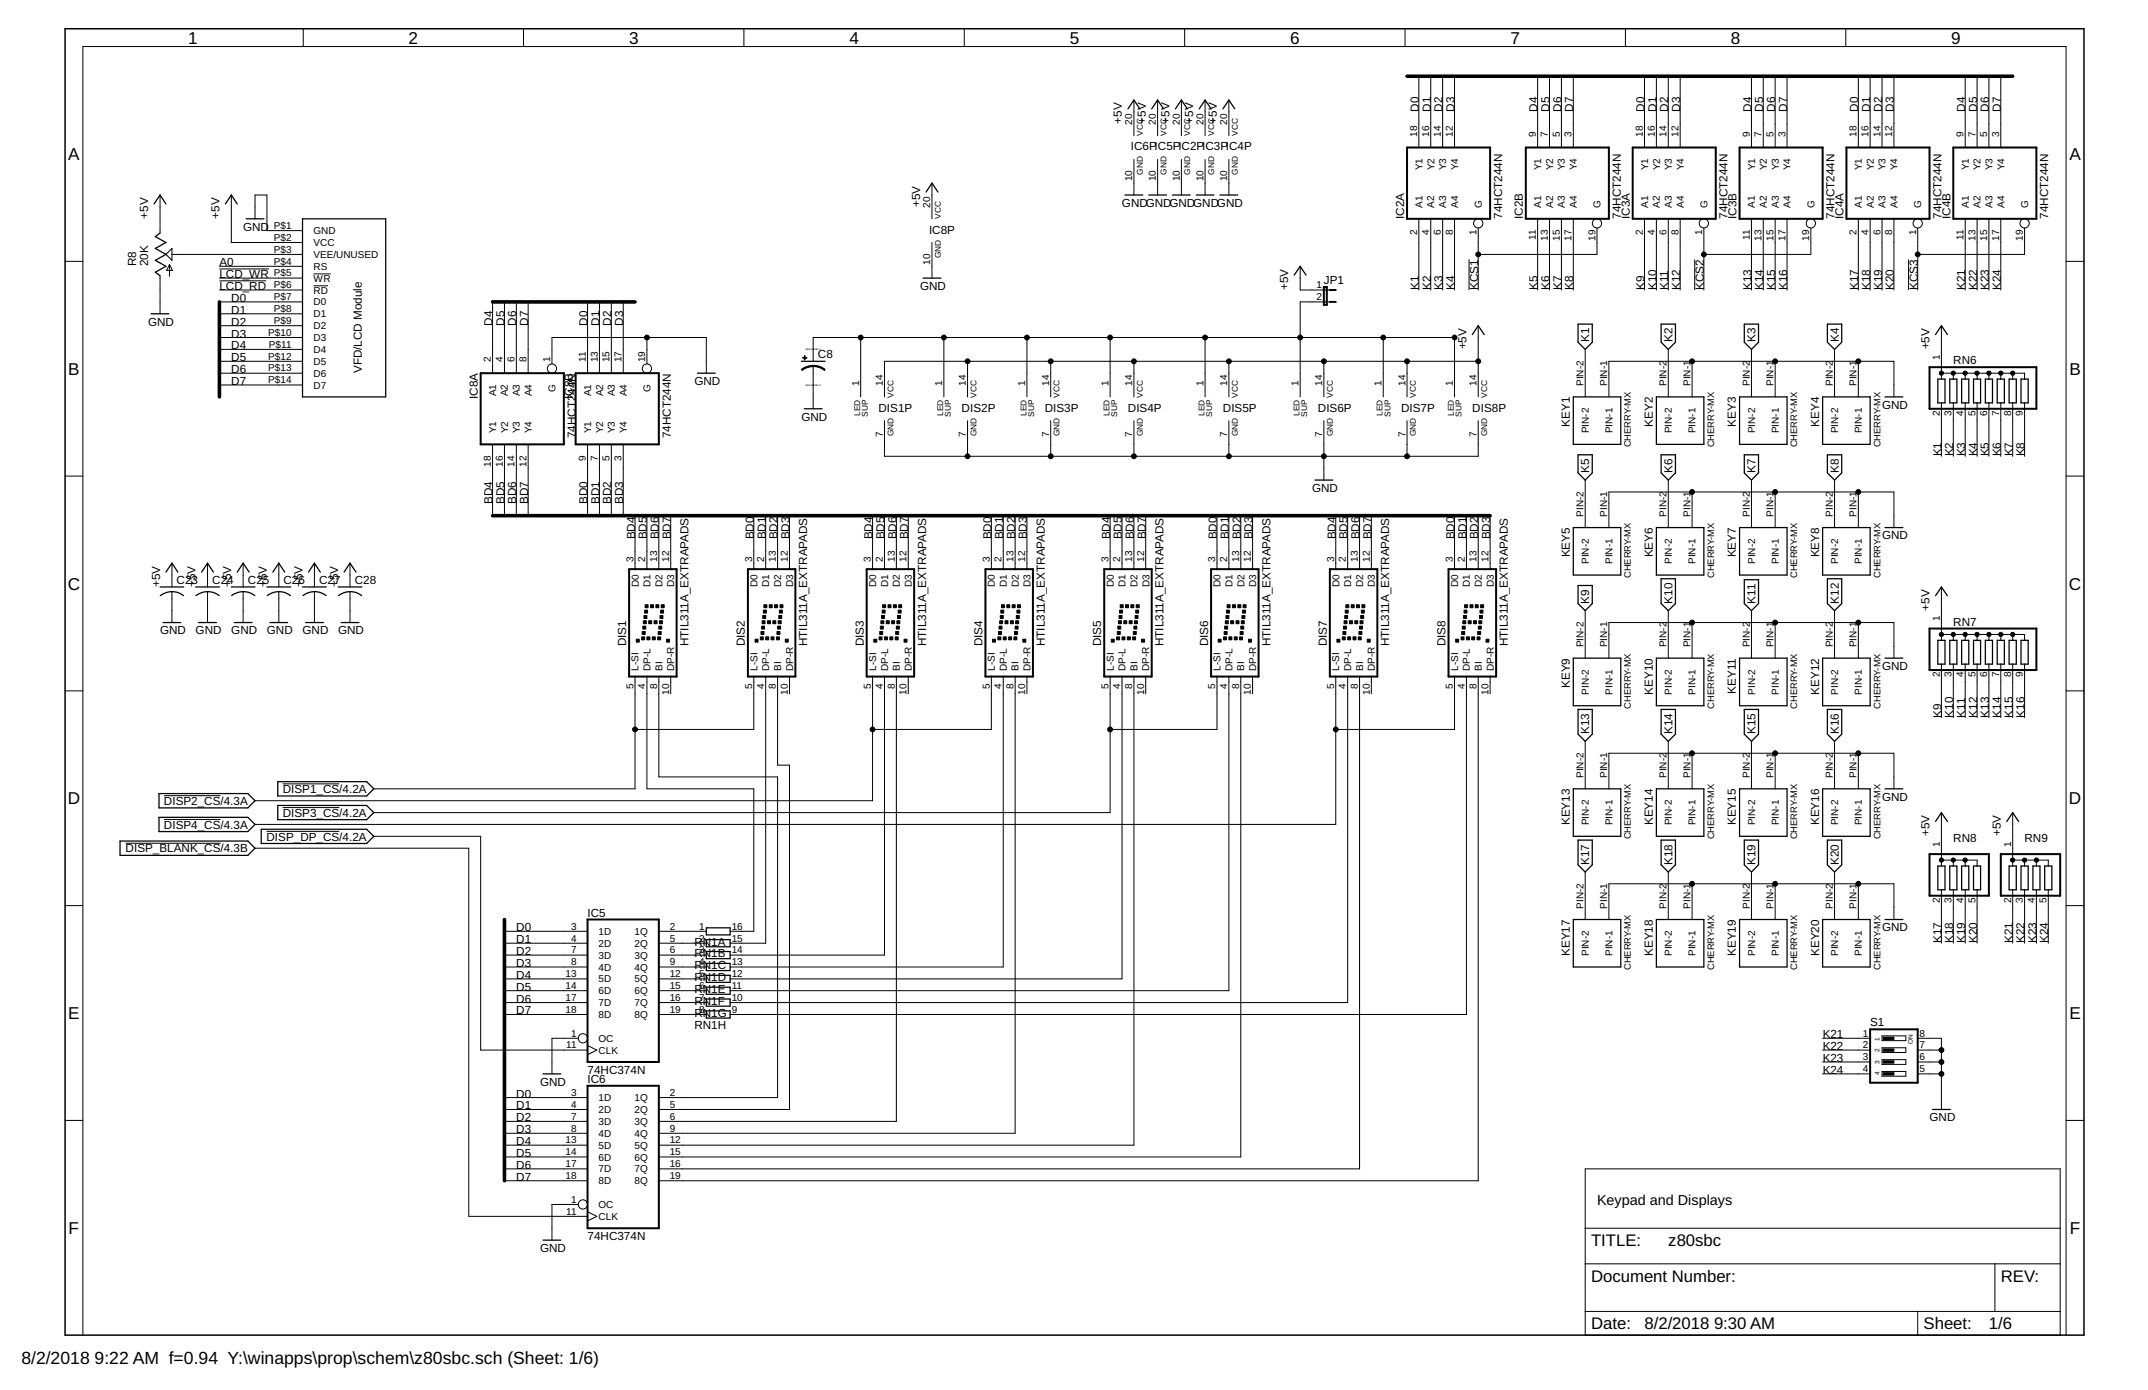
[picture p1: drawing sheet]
<svg xmlns="http://www.w3.org/2000/svg" width="432mm" height="279mm" viewBox="0 0 432 279" stroke-linecap="round" stroke-linejoin="round" font-family="sans-serif">
<defs><g id="words">
<g font-size="3.5">
<text x="37.8" y="8.8">1</text>
<text x="82.1" y="8.8">2</text>
<text x="126.4" y="8.8">3</text>
<text x="170.7" y="8.8">4</text>
<text x="215" y="8.8">5</text>
<text x="259.3" y="8.8">6</text>
<text x="303.6" y="8.8">7</text>
<text x="347.9" y="8.8">8</text>
<text x="392.2" y="8.8">9</text>
<text x="13.7" y="32.2">A</text>
<text x="416" y="32.2">A</text>
<text x="13.7" y="75.3">B</text>
<text x="416" y="75.3">B</text>
<text x="13.6" y="118.5">C</text>
<text x="415.9" y="118.5">C</text>
<text x="13.6" y="161.7">D</text>
<text x="415.9" y="161.7">D</text>
<text x="13.7" y="204.8">E</text>
<text x="416" y="204.8">E</text>
<text x="13.8" y="248">F</text>
<text x="416.1" y="248">F</text>
<text x="4.3" y="274.1">8/2/2018</text>
<text x="19" y="274.1">9:22 AM f=0.94 Y:\winapps\prop\schem\z80sbc.sch (Sheet: 1/6)</text>
</g>
<g font-size="3.4">
<text x="319.8" y="250.5">TITLE:</text>
<text x="335.4" y="250.5">z80sbc</text>
<text x="319.8" y="257.6">Document Number:</text>
<text x="402.2" y="257.6">REV:</text>
<text x="319.8" y="267.2">Date:</text>
<text x="330.6" y="267.2">8/2/2018</text>
<text x="344.6" y="267.2">9:30 AM</text>
<text x="386.7" y="267.2">Sheet:</text>
<text x="399.8" y="267.2">1/6</text>
</g>
<text font-size="2.9" x="321" y="242.1">Keypad and Displays</text>
<g font-size="2.3">
<text x="285.2" y="22.5" transform="rotate(-90 285.2 22.5)">D0</text>
<text x="287.6" y="22.5" transform="rotate(-90 287.6 22.5)">D1</text>
<text x="290" y="22.5" transform="rotate(-90 290 22.5)">D2</text>
<text x="292.4" y="22.5" transform="rotate(-90 292.4 22.5)">D3</text>
<text x="309.1" y="22.5" transform="rotate(-90 309.1 22.5)">D4</text>
<text x="311.5" y="22.5" transform="rotate(-90 311.5 22.5)">D5</text>
<text x="313.9" y="22.5" transform="rotate(-90 313.9 22.5)">D6</text>
<text x="316.3" y="22.5" transform="rotate(-90 316.3 22.5)">D7</text>
<text x="330.6" y="22.5" transform="rotate(-90 330.6 22.5)">D0</text>
<text x="333" y="22.5" transform="rotate(-90 333 22.5)">D1</text>
<text x="335.4" y="22.5" transform="rotate(-90 335.4 22.5)">D2</text>
<text x="337.8" y="22.5" transform="rotate(-90 337.8 22.5)">D3</text>
<text x="352.1" y="22.5" transform="rotate(-90 352.1 22.5)">D4</text>
<text x="354.5" y="22.5" transform="rotate(-90 354.5 22.5)">D5</text>
<text x="356.9" y="22.5" transform="rotate(-90 356.9 22.5)">D6</text>
<text x="359.2" y="22.5" transform="rotate(-90 359.2 22.5)">D7</text>
<text x="373.6" y="22.5" transform="rotate(-90 373.6 22.5)">D0</text>
<text x="376" y="22.5" transform="rotate(-90 376 22.5)">D1</text>
<text x="378.3" y="22.5" transform="rotate(-90 378.3 22.5)">D2</text>
<text x="380.7" y="22.5" transform="rotate(-90 380.7 22.5)">D3</text>
<text x="395" y="22.5" transform="rotate(-90 395 22.5)">D4</text>
<text x="397.4" y="22.5" transform="rotate(-90 397.4 22.5)">D5</text>
<text x="399.8" y="22.5" transform="rotate(-90 399.8 22.5)">D6</text>
<text x="402.2" y="22.5" transform="rotate(-90 402.2 22.5)">D7</text>
<text x="225.5" y="24.9" transform="rotate(-90 225.5 24.9)">+5V</text>
<text x="230.3" y="24.9" transform="rotate(-90 230.3 24.9)">+5V</text>
<text x="235.1" y="24.9" transform="rotate(-90 235.1 24.9)">+5V</text>
<text x="239.9" y="24.9" transform="rotate(-90 239.9 24.9)">+5V</text>
<text x="244.6" y="24.9" transform="rotate(-90 244.6 24.9)">+5V</text>
<text x="227.3" y="30.2">IC6PIC5PIC2PIC3PIC4P</text>
<text x="185" y="41.6" transform="rotate(-90 185 41.6)">+5V</text>
<text x="225.5" y="41.6">GNDGNDGNDGNDGND</text>
<text x="29.8" y="44" transform="rotate(-90 29.8 44)">+5V</text>
<text x="44.1" y="44" transform="rotate(-90 44.1 44)">+5V</text>
<text x="48.9" y="46.4">GND</text>
<text x="186.8" y="47">IC8P</text>
<text x="282.2" y="44" transform="rotate(-90 282.2 44)">IC2A</text>
<text x="301.9" y="44" transform="rotate(-90 301.9 44)">74HCT244N</text>
<text x="306.1" y="44" transform="rotate(-90 306.1 44)">IC2B</text>
<text x="325.8" y="44" transform="rotate(-90 325.8 44)">74HCT244N</text>
<text x="327.6" y="44" transform="rotate(-90 327.6 44)">IC3A</text>
<text x="347.3" y="44" transform="rotate(-90 347.3 44)">74HCT244N</text>
<text x="349.1" y="44" transform="rotate(-90 349.1 44)">IC3B</text>
<text x="368.8" y="44" transform="rotate(-90 368.8 44)">74HCT244N</text>
<text x="370.6" y="44" transform="rotate(-90 370.6 44)">IC4A</text>
<text x="390.3" y="44" transform="rotate(-90 390.3 44)">74HCT244N</text>
<text x="392.1" y="44" transform="rotate(-90 392.1 44)">IC4B</text>
<text x="411.8" y="44" transform="rotate(-90 411.8 44)">74HCT244N</text>
<text x="27.4" y="53.5" transform="rotate(-90 27.4 53.5)">R8</text>
<text x="29.8" y="53.5" transform="rotate(-90 29.8 53.5)">20K</text>
<text x="44.1" y="53.5">A0</text>
<text x="44.1" y="55.9">LCD_WR</text>
<text x="44.1" y="58.3">LCD_RD</text>
<text x="185" y="58.3">GND</text>
<text x="259" y="58.3" transform="rotate(-90 259 58.3)">+5V</text>
<text x="266.1" y="57.1">JP1</text>
<text x="285.2" y="58.3" transform="rotate(-90 285.2 58.3)">K1</text>
<text x="287.6" y="58.3" transform="rotate(-90 287.6 58.3)">K2</text>
<text x="290" y="58.3" transform="rotate(-90 290 58.3)">K3</text>
<text x="292.4" y="58.3" transform="rotate(-90 292.4 58.3)">K4</text>
<text x="297.2" y="58.3" transform="rotate(-90 297.2 58.3)">KCS1</text>
<text x="309.1" y="58.3" transform="rotate(-90 309.1 58.3)">K5</text>
<text x="311.5" y="58.3" transform="rotate(-90 311.5 58.3)">K6</text>
<text x="313.9" y="58.3" transform="rotate(-90 313.9 58.3)">K7</text>
<text x="316.3" y="58.3" transform="rotate(-90 316.3 58.3)">K8</text>
<text x="330.6" y="58.3" transform="rotate(-90 330.6 58.3)">K9</text>
<text x="333" y="58.3" transform="rotate(-90 333 58.3)">K10</text>
<text x="335.4" y="58.3" transform="rotate(-90 335.4 58.3)">K11</text>
<text x="337.8" y="58.3" transform="rotate(-90 337.8 58.3)">K12</text>
<text x="342.5" y="58.3" transform="rotate(-90 342.5 58.3)">KCS2</text>
<text x="352.1" y="58.3" transform="rotate(-90 352.1 58.3)">K13</text>
<text x="354.5" y="58.3" transform="rotate(-90 354.5 58.3)">K14</text>
<text x="356.9" y="58.3" transform="rotate(-90 356.9 58.3)">K15</text>
<text x="359.2" y="58.3" transform="rotate(-90 359.2 58.3)">K16</text>
<text x="373.6" y="58.3" transform="rotate(-90 373.6 58.3)">K17</text>
<text x="376" y="58.3" transform="rotate(-90 376 58.3)">K18</text>
<text x="378.3" y="58.3" transform="rotate(-90 378.3 58.3)">K19</text>
<text x="380.7" y="58.3" transform="rotate(-90 380.7 58.3)">K20</text>
<text x="385.5" y="58.3" transform="rotate(-90 385.5 58.3)">KCS3</text>
<text x="395" y="58.3" transform="rotate(-90 395 58.3)">K21</text>
<text x="397.4" y="58.3" transform="rotate(-90 397.4 58.3)">K22</text>
<text x="399.8" y="58.3" transform="rotate(-90 399.8 58.3)">K23</text>
<text x="402.2" y="58.3" transform="rotate(-90 402.2 58.3)">K24</text>
<text x="29.8" y="65.5">GND</text>
<text x="46.5" y="60.7">D0</text>
<text x="46.5" y="63.1">D1</text>
<text x="46.5" y="65.5">D2</text>
<text x="99" y="65.5" transform="rotate(-90 99 65.5)">D4</text>
<text x="101.4" y="65.5" transform="rotate(-90 101.4 65.5)">D5</text>
<text x="103.8" y="65.5" transform="rotate(-90 103.8 65.5)">D6</text>
<text x="106.2" y="65.5" transform="rotate(-90 106.2 65.5)">D7</text>
<text x="118.1" y="65.5" transform="rotate(-90 118.1 65.5)">D0</text>
<text x="120.5" y="65.5" transform="rotate(-90 120.5 65.5)">D1</text>
<text x="122.9" y="65.5" transform="rotate(-90 122.9 65.5)">D2</text>
<text x="125.3" y="65.5" transform="rotate(-90 125.3 65.5)">D3</text>
<text x="46.5" y="67.8">D3</text>
<text x="46.5" y="70.2">D4</text>
<text x="294.8" y="70.2" transform="rotate(-90 294.8 70.2)">+5V</text>
<text x="319.5" y="68.8" transform="rotate(-90 319.5 68.8)">K1</text>
<text x="336.2" y="68.8" transform="rotate(-90 336.2 68.8)">K2</text>
<text x="352.9" y="68.8" transform="rotate(-90 352.9 68.8)">K3</text>
<text x="369.6" y="68.8" transform="rotate(-90 369.6 68.8)">K4</text>
<text x="387.9" y="70.2" transform="rotate(-90 387.9 70.2)">+5V</text>
<text x="46.5" y="72.6">D5</text>
<text x="46.5" y="75">D6</text>
<text x="46.5" y="77.4">D7</text>
<text x="72.8" y="75" transform="rotate(-90 72.8 75)">VFD/LCD Module</text>
<text x="139.6" y="77.4">GND</text>
<text x="164.4" y="72">C8</text>
<text x="392.7" y="73.2">RN6</text>
<text x="96" y="80.2" transform="rotate(-90 96 80.2)">IC8A</text>
<text x="115.1" y="80.2" transform="rotate(-90 115.1 80.2)">IC8B</text>
<text x="176.6" y="82.8">DIS1P</text>
<text x="193.3" y="82.8">DIS2P</text>
<text x="210" y="82.8">DIS3P</text>
<text x="226.7" y="82.8">DIS4P</text>
<text x="245.8" y="82.8">DIS5P</text>
<text x="264.9" y="82.8">DIS6P</text>
<text x="281.6" y="82.8">DIS7P</text>
<text x="296" y="82.8">DIS8P</text>
<text x="378.3" y="82.2">GND</text>
<text x="115.7" y="88.1" transform="rotate(-90 115.7 88.1)">74HCT244N</text>
<text x="134.8" y="88.1" transform="rotate(-90 134.8 88.1)">74HCT244N</text>
<text x="161.1" y="84.6">GND</text>
<text x="315.6" y="85.8" transform="rotate(-90 315.6 85.8)">KEY1</text>
<text x="332.3" y="85.8" transform="rotate(-90 332.3 85.8)">KEY2</text>
<text x="349" y="85.8" transform="rotate(-90 349 85.8)">KEY3</text>
<text x="365.7" y="85.8" transform="rotate(-90 365.7 85.8)">KEY4</text>
<text x="319.5" y="95.1" transform="rotate(-90 319.5 95.1)">K5</text>
<text x="336.2" y="95.1" transform="rotate(-90 336.2 95.1)">K6</text>
<text x="352.9" y="95.1" transform="rotate(-90 352.9 95.1)">K7</text>
<text x="369.6" y="95.1" transform="rotate(-90 369.6 95.1)">K8</text>
<text x="390.3" y="91.7" transform="rotate(-90 390.3 91.7)">K1</text>
<text x="392.7" y="91.7" transform="rotate(-90 392.7 91.7)">K2</text>
<text x="395" y="91.7" transform="rotate(-90 395 91.7)">K3</text>
<text x="397.4" y="91.7" transform="rotate(-90 397.4 91.7)">K4</text>
<text x="399.8" y="91.7" transform="rotate(-90 399.8 91.7)">K5</text>
<text x="402.2" y="91.7" transform="rotate(-90 402.2 91.7)">K6</text>
<text x="404.6" y="91.7" transform="rotate(-90 404.6 91.7)">K7</text>
<text x="407" y="91.7" transform="rotate(-90 407 91.7)">K8</text>
<text x="99" y="101.3" transform="rotate(-90 99 101.3)">BD4</text>
<text x="101.4" y="101.3" transform="rotate(-90 101.4 101.3)">BD5</text>
<text x="103.8" y="101.3" transform="rotate(-90 103.8 101.3)">BD6</text>
<text x="106.2" y="101.3" transform="rotate(-90 106.2 101.3)">BD7</text>
<text x="118.1" y="101.3" transform="rotate(-90 118.1 101.3)">BD0</text>
<text x="120.5" y="101.3" transform="rotate(-90 120.5 101.3)">BD1</text>
<text x="122.9" y="101.3" transform="rotate(-90 122.9 101.3)">BD2</text>
<text x="125.3" y="101.3" transform="rotate(-90 125.3 101.3)">BD3</text>
<text x="263.7" y="98.9">GND</text>
<text x="127.7" y="108.4" transform="rotate(-90 127.7 108.4)">BD4</text>
<text x="130.1" y="108.4" transform="rotate(-90 130.1 108.4)">BD5</text>
<text x="132.4" y="108.4" transform="rotate(-90 132.4 108.4)">BD6</text>
<text x="134.8" y="108.4" transform="rotate(-90 134.8 108.4)">BD7</text>
<text x="151.5" y="108.4" transform="rotate(-90 151.5 108.4)">BD0</text>
<text x="153.9" y="108.4" transform="rotate(-90 153.9 108.4)">BD1</text>
<text x="156.3" y="108.4" transform="rotate(-90 156.3 108.4)">BD2</text>
<text x="158.7" y="108.4" transform="rotate(-90 158.7 108.4)">BD3</text>
<text x="175.4" y="108.4" transform="rotate(-90 175.4 108.4)">BD4</text>
<text x="177.8" y="108.4" transform="rotate(-90 177.8 108.4)">BD5</text>
<text x="180.2" y="108.4" transform="rotate(-90 180.2 108.4)">BD6</text>
<text x="182.6" y="108.4" transform="rotate(-90 182.6 108.4)">BD7</text>
<text x="199.3" y="108.4" transform="rotate(-90 199.3 108.4)">BD0</text>
<text x="201.7" y="108.4" transform="rotate(-90 201.7 108.4)">BD1</text>
<text x="204.1" y="108.4" transform="rotate(-90 204.1 108.4)">BD2</text>
<text x="206.4" y="108.4" transform="rotate(-90 206.4 108.4)">BD3</text>
<text x="223.2" y="108.4" transform="rotate(-90 223.2 108.4)">BD4</text>
<text x="225.5" y="108.4" transform="rotate(-90 225.5 108.4)">BD5</text>
<text x="227.9" y="108.4" transform="rotate(-90 227.9 108.4)">BD6</text>
<text x="230.3" y="108.4" transform="rotate(-90 230.3 108.4)">BD7</text>
<text x="244.6" y="108.4" transform="rotate(-90 244.6 108.4)">BD0</text>
<text x="247" y="108.4" transform="rotate(-90 247 108.4)">BD1</text>
<text x="249.4" y="108.4" transform="rotate(-90 249.4 108.4)">BD2</text>
<text x="251.8" y="108.4" transform="rotate(-90 251.8 108.4)">BD3</text>
<text x="268.5" y="108.4" transform="rotate(-90 268.5 108.4)">BD4</text>
<text x="270.9" y="108.4" transform="rotate(-90 270.9 108.4)">BD5</text>
<text x="273.3" y="108.4" transform="rotate(-90 273.3 108.4)">BD6</text>
<text x="275.7" y="108.4" transform="rotate(-90 275.7 108.4)">BD7</text>
<text x="292.4" y="108.4" transform="rotate(-90 292.4 108.4)">BD0</text>
<text x="294.8" y="108.4" transform="rotate(-90 294.8 108.4)">BD1</text>
<text x="297.2" y="108.4" transform="rotate(-90 297.2 108.4)">BD2</text>
<text x="299.6" y="108.4" transform="rotate(-90 299.6 108.4)">BD3</text>
<text x="315.6" y="112" transform="rotate(-90 315.6 112)">KEY5</text>
<text x="332.3" y="112" transform="rotate(-90 332.3 112)">KEY6</text>
<text x="349" y="112" transform="rotate(-90 349 112)">KEY7</text>
<text x="365.7" y="112" transform="rotate(-90 365.7 112)">KEY8</text>
<text x="378.3" y="108.4">GND</text>
<text x="32.2" y="118" transform="rotate(-90 32.2 118)">+5V</text>
<text x="35.5" y="117.4">C23</text>
<text x="39.3" y="118" transform="rotate(-90 39.3 118)">+5V</text>
<text x="42.7" y="117.4">C24</text>
<text x="46.5" y="118" transform="rotate(-90 46.5 118)">+5V</text>
<text x="49.8" y="117.4">C25</text>
<text x="53.7" y="118" transform="rotate(-90 53.7 118)">+5V</text>
<text x="57" y="117.4">C26</text>
<text x="60.8" y="118" transform="rotate(-90 60.8 118)">+5V</text>
<text x="64.2" y="117.4">C27</text>
<text x="68" y="118" transform="rotate(-90 68 118)">+5V</text>
<text x="71.3" y="117.4">C28</text>
<text x="319.5" y="121.3" transform="rotate(-90 319.5 121.3)">K9</text>
<text x="336.2" y="121.3" transform="rotate(-90 336.2 121.3)">K10</text>
<text x="352.9" y="121.3" transform="rotate(-90 352.9 121.3)">K11</text>
<text x="369.6" y="121.3" transform="rotate(-90 369.6 121.3)">K12</text>
<text x="387.9" y="122.8" transform="rotate(-90 387.9 122.8)">+5V</text>
<text x="392.7" y="125.7">RN7</text>
<text x="32.2" y="127.5">GND</text>
<text x="39.3" y="127.5">GND</text>
<text x="46.5" y="127.5">GND</text>
<text x="53.7" y="127.5">GND</text>
<text x="60.8" y="127.5">GND</text>
<text x="68" y="127.5">GND</text>
<text x="125.9" y="129.9" transform="rotate(-90 125.9 129.9)">DIS1</text>
<text x="138.4" y="129.9" transform="rotate(-90 138.4 129.9)">HTIL311A_EXTRAPADS</text>
<text x="149.7" y="129.9" transform="rotate(-90 149.7 129.9)">DIS2</text>
<text x="162.3" y="129.9" transform="rotate(-90 162.3 129.9)">HTIL311A_EXTRAPADS</text>
<text x="173.6" y="129.9" transform="rotate(-90 173.6 129.9)">DIS3</text>
<text x="186.2" y="129.9" transform="rotate(-90 186.2 129.9)">HTIL311A_EXTRAPADS</text>
<text x="197.5" y="129.9" transform="rotate(-90 197.5 129.9)">DIS4</text>
<text x="210" y="129.9" transform="rotate(-90 210 129.9)">HTIL311A_EXTRAPADS</text>
<text x="221.4" y="129.9" transform="rotate(-90 221.4 129.9)">DIS5</text>
<text x="233.9" y="129.9" transform="rotate(-90 233.9 129.9)">HTIL311A_EXTRAPADS</text>
<text x="242.9" y="129.9" transform="rotate(-90 242.9 129.9)">DIS6</text>
<text x="255.4" y="129.9" transform="rotate(-90 255.4 129.9)">HTIL311A_EXTRAPADS</text>
<text x="266.7" y="129.9" transform="rotate(-90 266.7 129.9)">DIS7</text>
<text x="279.3" y="129.9" transform="rotate(-90 279.3 129.9)">HTIL311A_EXTRAPADS</text>
<text x="290.6" y="129.9" transform="rotate(-90 290.6 129.9)">DIS8</text>
<text x="303.1" y="129.9" transform="rotate(-90 303.1 129.9)">HTIL311A_EXTRAPADS</text>
<text x="378.3" y="134.7">GND</text>
<text x="315.6" y="138.3" transform="rotate(-90 315.6 138.3)">KEY9</text>
<text x="332.3" y="139.6" transform="rotate(-90 332.3 139.6)">KEY10</text>
<text x="349" y="139.4" transform="rotate(-90 349 139.4)">KEY11</text>
<text x="365.7" y="139.6" transform="rotate(-90 365.7 139.6)">KEY12</text>
<text x="319.5" y="147.6" transform="rotate(-90 319.5 147.6)">K13</text>
<text x="336.2" y="147.6" transform="rotate(-90 336.2 147.6)">K14</text>
<text x="352.9" y="147.6" transform="rotate(-90 352.9 147.6)">K15</text>
<text x="369.6" y="147.6" transform="rotate(-90 369.6 147.6)">K16</text>
<text x="390.3" y="144.2" transform="rotate(-90 390.3 144.2)">K9</text>
<text x="392.7" y="144.2" transform="rotate(-90 392.7 144.2)">K10</text>
<text x="395" y="144.2" transform="rotate(-90 395 144.2)">K11</text>
<text x="397.4" y="144.2" transform="rotate(-90 397.4 144.2)">K12</text>
<text x="399.8" y="144.2" transform="rotate(-90 399.8 144.2)">K13</text>
<text x="402.2" y="144.2" transform="rotate(-90 402.2 144.2)">K14</text>
<text x="404.6" y="144.2" transform="rotate(-90 404.6 144.2)">K15</text>
<text x="407" y="144.2" transform="rotate(-90 407 144.2)">K16</text>
<text x="33" y="161.8">DISP2_CS/4.3A</text>
<text x="56.8" y="159.4">DISP1_CS/4.2A</text>
<text x="378.3" y="160.9">GND</text>
<text x="33" y="166.6">DISP4_CS/4.3A</text>
<text x="56.8" y="164.2">DISP3_CS/4.2A</text>
<text x="315.6" y="165.9" transform="rotate(-90 315.6 165.9)">KEY13</text>
<text x="332.3" y="165.9" transform="rotate(-90 332.3 165.9)">KEY14</text>
<text x="349" y="165.9" transform="rotate(-90 349 165.9)">KEY15</text>
<text x="365.7" y="165.9" transform="rotate(-90 365.7 165.9)">KEY16</text>
<text x="25.3" y="171.3">DISP_BLANK_CS/4.3B</text>
<text x="53.6" y="168.9">DISP_DP_CS/4.2A</text>
<text x="319.5" y="173.8" transform="rotate(-90 319.5 173.8)">K17</text>
<text x="336.2" y="173.8" transform="rotate(-90 336.2 173.8)">K18</text>
<text x="352.9" y="173.8" transform="rotate(-90 352.9 173.8)">K19</text>
<text x="369.6" y="173.8" transform="rotate(-90 369.6 173.8)">K20</text>
<text x="387.9" y="168.1" transform="rotate(-90 387.9 168.1)">+5V</text>
<text x="392.7" y="169.3">RN8</text>
<text x="402.2" y="168.1" transform="rotate(-90 402.2 168.1)">+5V</text>
<text x="407" y="169.3">RN9</text>
<text x="118.1" y="184.2">IC5</text>
<text x="103.8" y="187.2">D0</text>
<text x="103.8" y="189.6">D1</text>
<text x="103.8" y="192">D2</text>
<text x="139.6" y="190.1">RN1A</text>
<text x="378.3" y="187.2">GND</text>
<text x="390.3" y="189.6" transform="rotate(-90 390.3 189.6)">K17</text>
<text x="392.7" y="189.6" transform="rotate(-90 392.7 189.6)">K18</text>
<text x="395" y="189.6" transform="rotate(-90 395 189.6)">K19</text>
<text x="397.4" y="189.6" transform="rotate(-90 397.4 189.6)">K20</text>
<text x="404.6" y="189.6" transform="rotate(-90 404.6 189.6)">K21</text>
<text x="407" y="189.6" transform="rotate(-90 407 189.6)">K22</text>
<text x="409.4" y="189.6" transform="rotate(-90 409.4 189.6)">K23</text>
<text x="411.8" y="189.6" transform="rotate(-90 411.8 189.6)">K24</text>
<text x="103.8" y="194.4">D3</text>
<text x="103.8" y="196.8">D4</text>
<text x="139.6" y="192.5">RN1B</text>
<text x="139.6" y="194.8">RN1C</text>
<text x="139.6" y="197.2">RN1D</text>
<text x="315.6" y="192.1" transform="rotate(-90 315.6 192.1)">KEY17</text>
<text x="332.3" y="192.1" transform="rotate(-90 332.3 192.1)">KEY18</text>
<text x="349" y="192.1" transform="rotate(-90 349 192.1)">KEY19</text>
<text x="365.7" y="192.1" transform="rotate(-90 365.7 192.1)">KEY20</text>
<text x="103.8" y="199.1">D5</text>
<text x="103.8" y="201.5">D6</text>
<text x="103.8" y="203.9">D7</text>
<text x="139.6" y="199.6">RN1E</text>
<text x="139.6" y="202">RN1F</text>
<text x="139.6" y="204.4">RN1G</text>
<text x="139.6" y="206.8">RN1H</text>
<text x="366.4" y="208.7">K21</text>
<text x="376" y="206.3">S1</text>
<text x="118.1" y="215.9">74HC374N</text>
<text x="366.4" y="211.1">K22</text>
<text x="366.4" y="213.5">K23</text>
<text x="366.4" y="215.9">K24</text>
<text x="103.8" y="220.6">D0</text>
<text x="108.6" y="218.2">GND</text>
<text x="118.1" y="217.6">IC6</text>
<text x="103.8" y="223">D1</text>
<text x="103.8" y="225.4">D2</text>
<text x="103.8" y="227.8">D3</text>
<text x="387.9" y="225.4">GND</text>
<text x="103.8" y="230.2">D4</text>
<text x="103.8" y="232.6">D5</text>
<text x="103.8" y="235">D6</text>
<text x="103.8" y="237.3">D7</text>
<text x="108.6" y="251.7">GND</text>
<text x="118.1" y="249.3">74HC374N</text>
</g>
<g font-size="2">
<text x="227.6" y="25.1" transform="rotate(-90 227.6 25.1)">20</text>
<text x="232.4" y="25.1" transform="rotate(-90 232.4 25.1)">20</text>
<text x="237.1" y="25.1" transform="rotate(-90 237.1 25.1)">20</text>
<text x="241.9" y="25.1" transform="rotate(-90 241.9 25.1)">20</text>
<text x="246.7" y="25.1" transform="rotate(-90 246.7 25.1)">20</text>
<text x="284.9" y="27.5" transform="rotate(-90 284.9 27.5)">18</text>
<text x="287.3" y="27.5" transform="rotate(-90 287.3 27.5)">16</text>
<text x="289.7" y="27.5" transform="rotate(-90 289.7 27.5)">14</text>
<text x="292.1" y="27.5" transform="rotate(-90 292.1 27.5)">12</text>
<text x="308.8" y="27.5" transform="rotate(-90 308.8 27.5)">9</text>
<text x="311.2" y="27.5" transform="rotate(-90 311.2 27.5)">7</text>
<text x="313.5" y="27.5" transform="rotate(-90 313.5 27.5)">5</text>
<text x="315.9" y="27.5" transform="rotate(-90 315.9 27.5)">3</text>
<text x="330.3" y="27.5" transform="rotate(-90 330.3 27.5)">18</text>
<text x="332.6" y="27.5" transform="rotate(-90 332.6 27.5)">16</text>
<text x="335" y="27.5" transform="rotate(-90 335 27.5)">14</text>
<text x="337.4" y="27.5" transform="rotate(-90 337.4 27.5)">12</text>
<text x="351.7" y="27.5" transform="rotate(-90 351.7 27.5)">9</text>
<text x="354.1" y="27.5" transform="rotate(-90 354.1 27.5)">7</text>
<text x="356.5" y="27.5" transform="rotate(-90 356.5 27.5)">5</text>
<text x="358.9" y="27.5" transform="rotate(-90 358.9 27.5)">3</text>
<text x="373.2" y="27.5" transform="rotate(-90 373.2 27.5)">18</text>
<text x="375.6" y="27.5" transform="rotate(-90 375.6 27.5)">16</text>
<text x="378" y="27.5" transform="rotate(-90 378 27.5)">14</text>
<text x="380.4" y="27.5" transform="rotate(-90 380.4 27.5)">12</text>
<text x="394.7" y="27.5" transform="rotate(-90 394.7 27.5)">9</text>
<text x="397.1" y="27.5" transform="rotate(-90 397.1 27.5)">7</text>
<text x="399.5" y="27.5" transform="rotate(-90 399.5 27.5)">5</text>
<text x="401.9" y="27.5" transform="rotate(-90 401.9 27.5)">3</text>
<text x="286" y="34.3" transform="rotate(-90 286 34.3)">Y1</text>
<text x="288.3" y="34.3" transform="rotate(-90 288.3 34.3)">Y2</text>
<text x="290.7" y="34.3" transform="rotate(-90 290.7 34.3)">Y3</text>
<text x="293.1" y="34.3" transform="rotate(-90 293.1 34.3)">Y4</text>
<text x="309.8" y="34.3" transform="rotate(-90 309.8 34.3)">Y1</text>
<text x="312.2" y="34.3" transform="rotate(-90 312.2 34.3)">Y2</text>
<text x="314.6" y="34.3" transform="rotate(-90 314.6 34.3)">Y3</text>
<text x="317" y="34.3" transform="rotate(-90 317 34.3)">Y4</text>
<text x="331.3" y="34.3" transform="rotate(-90 331.3 34.3)">Y1</text>
<text x="333.7" y="34.3" transform="rotate(-90 333.7 34.3)">Y2</text>
<text x="336.1" y="34.3" transform="rotate(-90 336.1 34.3)">Y3</text>
<text x="338.5" y="34.3" transform="rotate(-90 338.5 34.3)">Y4</text>
<text x="352.8" y="34.3" transform="rotate(-90 352.8 34.3)">Y1</text>
<text x="355.2" y="34.3" transform="rotate(-90 355.2 34.3)">Y2</text>
<text x="357.6" y="34.3" transform="rotate(-90 357.6 34.3)">Y3</text>
<text x="360" y="34.3" transform="rotate(-90 360 34.3)">Y4</text>
<text x="374.3" y="34.3" transform="rotate(-90 374.3 34.3)">Y1</text>
<text x="376.7" y="34.3" transform="rotate(-90 376.7 34.3)">Y2</text>
<text x="379.1" y="34.3" transform="rotate(-90 379.1 34.3)">Y3</text>
<text x="381.4" y="34.3" transform="rotate(-90 381.4 34.3)">Y4</text>
<text x="395.8" y="34.3" transform="rotate(-90 395.8 34.3)">Y1</text>
<text x="398.2" y="34.3" transform="rotate(-90 398.2 34.3)">Y2</text>
<text x="400.5" y="34.3" transform="rotate(-90 400.5 34.3)">Y3</text>
<text x="402.9" y="34.3" transform="rotate(-90 402.9 34.3)">Y4</text>
<text x="187" y="41.8" transform="rotate(-90 187 41.8)">20</text>
<text x="227.6" y="36.5" transform="rotate(-90 227.6 36.5)">10</text>
<text x="232.4" y="36.5" transform="rotate(-90 232.4 36.5)">10</text>
<text x="237.1" y="36.5" transform="rotate(-90 237.1 36.5)">10</text>
<text x="241.9" y="36.5" transform="rotate(-90 241.9 36.5)">10</text>
<text x="246.7" y="36.5" transform="rotate(-90 246.7 36.5)">10</text>
<text x="285.9" y="41.8" transform="rotate(-90 285.9 41.8)">A1</text>
<text x="288.3" y="41.8" transform="rotate(-90 288.3 41.8)">A2</text>
<text x="290.7" y="41.8" transform="rotate(-90 290.7 41.8)">A3</text>
<text x="293.1" y="41.8" transform="rotate(-90 293.1 41.8)">A4</text>
<text x="297.9" y="41.8" transform="rotate(-90 297.9 41.8)">G</text>
<text x="309.8" y="41.8" transform="rotate(-90 309.8 41.8)">A1</text>
<text x="312.2" y="41.8" transform="rotate(-90 312.2 41.8)">A2</text>
<text x="314.6" y="41.8" transform="rotate(-90 314.6 41.8)">A3</text>
<text x="317" y="41.8" transform="rotate(-90 317 41.8)">A4</text>
<text x="321.8" y="41.8" transform="rotate(-90 321.8 41.8)">G</text>
<text x="331.3" y="41.8" transform="rotate(-90 331.3 41.8)">A1</text>
<text x="333.7" y="41.8" transform="rotate(-90 333.7 41.8)">A2</text>
<text x="336.1" y="41.8" transform="rotate(-90 336.1 41.8)">A3</text>
<text x="338.5" y="41.8" transform="rotate(-90 338.5 41.8)">A4</text>
<text x="343.2" y="41.8" transform="rotate(-90 343.2 41.8)">G</text>
<text x="352.8" y="41.8" transform="rotate(-90 352.8 41.8)">A1</text>
<text x="355.2" y="41.8" transform="rotate(-90 355.2 41.8)">A2</text>
<text x="357.6" y="41.8" transform="rotate(-90 357.6 41.8)">A3</text>
<text x="360" y="41.8" transform="rotate(-90 360 41.8)">A4</text>
<text x="364.7" y="41.8" transform="rotate(-90 364.7 41.8)">G</text>
<text x="374.3" y="41.8" transform="rotate(-90 374.3 41.8)">A1</text>
<text x="376.7" y="41.8" transform="rotate(-90 376.7 41.8)">A2</text>
<text x="379.1" y="41.8" transform="rotate(-90 379.1 41.8)">A3</text>
<text x="381.4" y="41.8" transform="rotate(-90 381.4 41.8)">A4</text>
<text x="386.2" y="41.8" transform="rotate(-90 386.2 41.8)">G</text>
<text x="395.8" y="41.8" transform="rotate(-90 395.8 41.8)">A1</text>
<text x="398.2" y="41.8" transform="rotate(-90 398.2 41.8)">A2</text>
<text x="400.5" y="41.8" transform="rotate(-90 400.5 41.8)">A3</text>
<text x="402.9" y="41.8" transform="rotate(-90 402.9 41.8)">A4</text>
<text x="407.7" y="41.8" transform="rotate(-90 407.7 41.8)">G</text>
<text x="55" y="46">P$1</text>
<text x="63" y="47.1">GND</text>
<text x="284.9" y="47.3" transform="rotate(-90 284.9 47.3)">2</text>
<text x="287.3" y="47.3" transform="rotate(-90 287.3 47.3)">4</text>
<text x="289.7" y="47.3" transform="rotate(-90 289.7 47.3)">6</text>
<text x="292.1" y="47.3" transform="rotate(-90 292.1 47.3)">8</text>
<text x="296.8" y="47.3" transform="rotate(-90 296.8 47.3)">1</text>
<text x="330.3" y="47.3" transform="rotate(-90 330.3 47.3)">2</text>
<text x="332.6" y="47.3" transform="rotate(-90 332.6 47.3)">4</text>
<text x="335" y="47.3" transform="rotate(-90 335 47.3)">6</text>
<text x="337.4" y="47.3" transform="rotate(-90 337.4 47.3)">8</text>
<text x="342.2" y="47.3" transform="rotate(-90 342.2 47.3)">1</text>
<text x="373.2" y="47.3" transform="rotate(-90 373.2 47.3)">2</text>
<text x="375.6" y="47.3" transform="rotate(-90 375.6 47.3)">4</text>
<text x="378" y="47.3" transform="rotate(-90 378 47.3)">6</text>
<text x="380.4" y="47.3" transform="rotate(-90 380.4 47.3)">8</text>
<text x="385.2" y="47.3" transform="rotate(-90 385.2 47.3)">1</text>
<text x="55" y="53.2">P$4</text>
<text x="55" y="48.4">P$2</text>
<text x="55" y="50.8">P$3</text>
<text x="63" y="49.5">VCC</text>
<text x="63" y="51.9">VEE/UNUSED</text>
<text x="187" y="53.2" transform="rotate(-90 187 53.2)">10</text>
<text x="308.8" y="48.3" transform="rotate(-90 308.8 48.3)">11</text>
<text x="311.2" y="48.4" transform="rotate(-90 311.2 48.4)">13</text>
<text x="313.5" y="48.4" transform="rotate(-90 313.5 48.4)">15</text>
<text x="315.9" y="48.4" transform="rotate(-90 315.9 48.4)">17</text>
<text x="320.7" y="48.4" transform="rotate(-90 320.7 48.4)">19</text>
<text x="351.7" y="48.3" transform="rotate(-90 351.7 48.3)">11</text>
<text x="354.1" y="48.4" transform="rotate(-90 354.1 48.4)">13</text>
<text x="356.5" y="48.4" transform="rotate(-90 356.5 48.4)">15</text>
<text x="358.9" y="48.4" transform="rotate(-90 358.9 48.4)">17</text>
<text x="363.7" y="48.4" transform="rotate(-90 363.7 48.4)">19</text>
<text x="394.7" y="48.3" transform="rotate(-90 394.7 48.3)">11</text>
<text x="397.1" y="48.4" transform="rotate(-90 397.1 48.4)">13</text>
<text x="399.5" y="48.4" transform="rotate(-90 399.5 48.4)">15</text>
<text x="401.9" y="48.4" transform="rotate(-90 401.9 48.4)">17</text>
<text x="406.7" y="48.4" transform="rotate(-90 406.7 48.4)">19</text>
<text x="55" y="58">P$6</text>
<text x="55" y="55.6">P$5</text>
<text x="63" y="59">RD</text>
<text x="63" y="56.6">WR</text>
<text x="63" y="54.2">RS</text>
<text x="264.7" y="58">1</text>
<text x="55" y="60.4">P$7</text>
<text x="55" y="62.7">P$8</text>
<text x="55" y="65.1">P$9</text>
<text x="63" y="61.4">D0</text>
<text x="63" y="63.8">D1</text>
<text x="264.7" y="60.4">2</text>
<text x="53.9" y="67.5">P$10</text>
<text x="54.1" y="69.9">P$11</text>
<text x="63" y="66.2">D2</text>
<text x="63" y="68.6">D3</text>
<text x="63" y="70.9">D4</text>
<text x="53.9" y="72.3">P$12</text>
<text x="53.9" y="74.7">P$13</text>
<text x="53.9" y="77.1">P$14</text>
<text x="63" y="73.3">D5</text>
<text x="63" y="75.7">D6</text>
<text x="98.7" y="72.8" transform="rotate(-90 98.7 72.8)">2</text>
<text x="101.1" y="72.8" transform="rotate(-90 101.1 72.8)">4</text>
<text x="103.5" y="72.8" transform="rotate(-90 103.5 72.8)">6</text>
<text x="105.8" y="72.8" transform="rotate(-90 105.8 72.8)">8</text>
<text x="110.6" y="72.8" transform="rotate(-90 110.6 72.8)">1</text>
<text x="117.8" y="72.8" transform="rotate(-90 117.8 72.8)">11</text>
<text x="120.2" y="72.8" transform="rotate(-90 120.2 72.8)">13</text>
<text x="122.6" y="72.8" transform="rotate(-90 122.6 72.8)">15</text>
<text x="124.9" y="72.8" transform="rotate(-90 124.9 72.8)">17</text>
<text x="129.7" y="72.8" transform="rotate(-90 129.7 72.8)">19</text>
<text x="172.7" y="77.6" transform="rotate(-90 172.7 77.6)">1</text>
<text x="177.5" y="77.6" transform="rotate(-90 177.5 77.6)">14</text>
<text x="189.4" y="77.6" transform="rotate(-90 189.4 77.6)">1</text>
<text x="194.2" y="77.6" transform="rotate(-90 194.2 77.6)">14</text>
<text x="206.1" y="77.6" transform="rotate(-90 206.1 77.6)">1</text>
<text x="210.9" y="77.6" transform="rotate(-90 210.9 77.6)">14</text>
<text x="222.8" y="77.6" transform="rotate(-90 222.8 77.6)">1</text>
<text x="227.6" y="77.6" transform="rotate(-90 227.6 77.6)">14</text>
<text x="241.9" y="77.6" transform="rotate(-90 241.9 77.6)">1</text>
<text x="246.7" y="77.6" transform="rotate(-90 246.7 77.6)">14</text>
<text x="261" y="77.6" transform="rotate(-90 261 77.6)">1</text>
<text x="265.8" y="77.6" transform="rotate(-90 265.8 77.6)">14</text>
<text x="277.7" y="77.6" transform="rotate(-90 277.7 77.6)">1</text>
<text x="282.5" y="77.6" transform="rotate(-90 282.5 77.6)">14</text>
<text x="292.1" y="77.6" transform="rotate(-90 292.1 77.6)">1</text>
<text x="296.8" y="77.6" transform="rotate(-90 296.8 77.6)">14</text>
<text x="318.3" y="77.6" transform="rotate(-90 318.3 77.6)">PIN-2</text>
<text x="323.1" y="77.6" transform="rotate(-90 323.1 77.6)">PIN-1</text>
<text x="335" y="77.6" transform="rotate(-90 335 77.6)">PIN-2</text>
<text x="339.8" y="77.6" transform="rotate(-90 339.8 77.6)">PIN-1</text>
<text x="351.7" y="77.6" transform="rotate(-90 351.7 77.6)">PIN-2</text>
<text x="356.5" y="77.6" transform="rotate(-90 356.5 77.6)">PIN-1</text>
<text x="368.5" y="77.6" transform="rotate(-90 368.5 77.6)">PIN-2</text>
<text x="373.2" y="77.6" transform="rotate(-90 373.2 77.6)">PIN-1</text>
<text x="389.9" y="72.3" transform="rotate(-90 389.9 72.3)">1</text>
<text x="63" y="78.1">D7</text>
<text x="99.7" y="79.7" transform="rotate(-90 99.7 79.7)">A1</text>
<text x="102.1" y="79.7" transform="rotate(-90 102.1 79.7)">A2</text>
<text x="104.5" y="79.7" transform="rotate(-90 104.5 79.7)">A3</text>
<text x="106.9" y="79.7" transform="rotate(-90 106.9 79.7)">A4</text>
<text x="111.7" y="78.8" transform="rotate(-90 111.7 78.8)">G</text>
<text x="118.8" y="79.7" transform="rotate(-90 118.8 79.7)">A1</text>
<text x="121.2" y="79.7" transform="rotate(-90 121.2 79.7)">A2</text>
<text x="123.6" y="79.7" transform="rotate(-90 123.6 79.7)">A3</text>
<text x="126" y="79.7" transform="rotate(-90 126 79.7)">A4</text>
<text x="130.8" y="78.8" transform="rotate(-90 130.8 78.8)">G</text>
<text x="389.9" y="83.6" transform="rotate(-90 389.9 83.6)">2</text>
<text x="392.3" y="83.6" transform="rotate(-90 392.3 83.6)">3</text>
<text x="394.7" y="83.6" transform="rotate(-90 394.7 83.6)">4</text>
<text x="397.1" y="83.6" transform="rotate(-90 397.1 83.6)">5</text>
<text x="399.5" y="83.6" transform="rotate(-90 399.5 83.6)">6</text>
<text x="401.9" y="83.6" transform="rotate(-90 401.9 83.6)">7</text>
<text x="404.3" y="83.6" transform="rotate(-90 404.3 83.6)">8</text>
<text x="406.7" y="83.6" transform="rotate(-90 406.7 83.6)">9</text>
<text x="99.7" y="87.1" transform="rotate(-90 99.7 87.1)">Y1</text>
<text x="102.1" y="87.1" transform="rotate(-90 102.1 87.1)">Y2</text>
<text x="104.5" y="87.1" transform="rotate(-90 104.5 87.1)">Y3</text>
<text x="106.9" y="87.1" transform="rotate(-90 106.9 87.1)">Y4</text>
<text x="118.8" y="87.1" transform="rotate(-90 118.8 87.1)">Y1</text>
<text x="121.2" y="87.1" transform="rotate(-90 121.2 87.1)">Y2</text>
<text x="123.6" y="87.1" transform="rotate(-90 123.6 87.1)">Y3</text>
<text x="126" y="87.1" transform="rotate(-90 126 87.1)">Y4</text>
<text x="177.5" y="87.9" transform="rotate(-90 177.5 87.9)">7</text>
<text x="194.2" y="87.9" transform="rotate(-90 194.2 87.9)">7</text>
<text x="210.9" y="87.9" transform="rotate(-90 210.9 87.9)">7</text>
<text x="227.6" y="87.9" transform="rotate(-90 227.6 87.9)">7</text>
<text x="246.7" y="87.9" transform="rotate(-90 246.7 87.9)">7</text>
<text x="265.8" y="87.9" transform="rotate(-90 265.8 87.9)">7</text>
<text x="282.5" y="87.9" transform="rotate(-90 282.5 87.9)">7</text>
<text x="296.8" y="87.9" transform="rotate(-90 296.8 87.9)">7</text>
<text x="319.4" y="87.1" transform="rotate(-90 319.4 87.1)">PIN-2</text>
<text x="324.2" y="87.1" transform="rotate(-90 324.2 87.1)">PIN-1</text>
<text x="336.1" y="87.1" transform="rotate(-90 336.1 87.1)">PIN-2</text>
<text x="340.9" y="87.1" transform="rotate(-90 340.9 87.1)">PIN-1</text>
<text x="352.8" y="87.1" transform="rotate(-90 352.8 87.1)">PIN-2</text>
<text x="357.6" y="87.1" transform="rotate(-90 357.6 87.1)">PIN-1</text>
<text x="369.5" y="87.1" transform="rotate(-90 369.5 87.1)">PIN-2</text>
<text x="374.3" y="87.1" transform="rotate(-90 374.3 87.1)">PIN-1</text>
<text x="98.7" y="93.8" transform="rotate(-90 98.7 93.8)">18</text>
<text x="101.1" y="93.8" transform="rotate(-90 101.1 93.8)">16</text>
<text x="103.5" y="93.8" transform="rotate(-90 103.5 93.8)">14</text>
<text x="105.8" y="93.8" transform="rotate(-90 105.8 93.8)">12</text>
<text x="117.8" y="92.6" transform="rotate(-90 117.8 92.6)">9</text>
<text x="120.2" y="92.6" transform="rotate(-90 120.2 92.6)">7</text>
<text x="122.6" y="92.6" transform="rotate(-90 122.6 92.6)">5</text>
<text x="124.9" y="92.6" transform="rotate(-90 124.9 92.6)">3</text>
<text x="318.3" y="103.8" transform="rotate(-90 318.3 103.8)">PIN-2</text>
<text x="323.1" y="103.8" transform="rotate(-90 323.1 103.8)">PIN-1</text>
<text x="335" y="103.8" transform="rotate(-90 335 103.8)">PIN-2</text>
<text x="339.8" y="103.8" transform="rotate(-90 339.8 103.8)">PIN-1</text>
<text x="351.7" y="103.8" transform="rotate(-90 351.7 103.8)">PIN-2</text>
<text x="356.5" y="103.8" transform="rotate(-90 356.5 103.8)">PIN-1</text>
<text x="368.5" y="103.8" transform="rotate(-90 368.5 103.8)">PIN-2</text>
<text x="373.2" y="103.8" transform="rotate(-90 373.2 103.8)">PIN-1</text>
<text x="127.3" y="112.9" transform="rotate(-90 127.3 112.9)">3</text>
<text x="129.7" y="112.9" transform="rotate(-90 129.7 112.9)">2</text>
<text x="132.1" y="112.9" transform="rotate(-90 132.1 112.9)">13</text>
<text x="134.5" y="112.9" transform="rotate(-90 134.5 112.9)">12</text>
<text x="151.2" y="112.9" transform="rotate(-90 151.2 112.9)">3</text>
<text x="153.6" y="112.9" transform="rotate(-90 153.6 112.9)">2</text>
<text x="156" y="112.9" transform="rotate(-90 156 112.9)">13</text>
<text x="158.4" y="112.9" transform="rotate(-90 158.4 112.9)">12</text>
<text x="175.1" y="112.9" transform="rotate(-90 175.1 112.9)">3</text>
<text x="177.5" y="112.9" transform="rotate(-90 177.5 112.9)">2</text>
<text x="179.9" y="112.9" transform="rotate(-90 179.9 112.9)">13</text>
<text x="182.2" y="112.9" transform="rotate(-90 182.2 112.9)">12</text>
<text x="199" y="112.9" transform="rotate(-90 199 112.9)">3</text>
<text x="201.3" y="112.9" transform="rotate(-90 201.3 112.9)">2</text>
<text x="203.7" y="112.9" transform="rotate(-90 203.7 112.9)">13</text>
<text x="206.1" y="112.9" transform="rotate(-90 206.1 112.9)">12</text>
<text x="222.8" y="112.9" transform="rotate(-90 222.8 112.9)">3</text>
<text x="225.2" y="112.9" transform="rotate(-90 225.2 112.9)">2</text>
<text x="227.6" y="112.9" transform="rotate(-90 227.6 112.9)">13</text>
<text x="230" y="112.9" transform="rotate(-90 230 112.9)">12</text>
<text x="244.3" y="112.9" transform="rotate(-90 244.3 112.9)">3</text>
<text x="246.7" y="112.9" transform="rotate(-90 246.7 112.9)">2</text>
<text x="249.1" y="112.9" transform="rotate(-90 249.1 112.9)">13</text>
<text x="251.5" y="112.9" transform="rotate(-90 251.5 112.9)">12</text>
<text x="268.2" y="112.9" transform="rotate(-90 268.2 112.9)">3</text>
<text x="270.6" y="112.9" transform="rotate(-90 270.6 112.9)">2</text>
<text x="273" y="112.9" transform="rotate(-90 273 112.9)">13</text>
<text x="275.3" y="112.9" transform="rotate(-90 275.3 112.9)">12</text>
<text x="292.1" y="112.9" transform="rotate(-90 292.1 112.9)">3</text>
<text x="294.4" y="112.9" transform="rotate(-90 294.4 112.9)">2</text>
<text x="296.8" y="112.9" transform="rotate(-90 296.8 112.9)">13</text>
<text x="299.2" y="112.9" transform="rotate(-90 299.2 112.9)">12</text>
<text x="319.4" y="113.4" transform="rotate(-90 319.4 113.4)">PIN-2</text>
<text x="324.2" y="113.4" transform="rotate(-90 324.2 113.4)">PIN-1</text>
<text x="336.1" y="113.4" transform="rotate(-90 336.1 113.4)">PIN-2</text>
<text x="340.9" y="113.4" transform="rotate(-90 340.9 113.4)">PIN-1</text>
<text x="352.8" y="113.4" transform="rotate(-90 352.8 113.4)">PIN-2</text>
<text x="357.6" y="113.4" transform="rotate(-90 357.6 113.4)">PIN-1</text>
<text x="369.5" y="113.4" transform="rotate(-90 369.5 113.4)">PIN-2</text>
<text x="374.3" y="113.4" transform="rotate(-90 374.3 113.4)">PIN-1</text>
<text x="128.4" y="118" transform="rotate(-90 128.4 118)">D0</text>
<text x="130.8" y="118" transform="rotate(-90 130.8 118)">D1</text>
<text x="133.2" y="118" transform="rotate(-90 133.2 118)">D2</text>
<text x="135.5" y="118" transform="rotate(-90 135.5 118)">D3</text>
<text x="152.3" y="118" transform="rotate(-90 152.3 118)">D0</text>
<text x="154.6" y="118" transform="rotate(-90 154.6 118)">D1</text>
<text x="157" y="118" transform="rotate(-90 157 118)">D2</text>
<text x="159.4" y="118" transform="rotate(-90 159.4 118)">D3</text>
<text x="176.1" y="118" transform="rotate(-90 176.1 118)">D0</text>
<text x="178.5" y="118" transform="rotate(-90 178.5 118)">D1</text>
<text x="180.9" y="118" transform="rotate(-90 180.9 118)">D2</text>
<text x="183.3" y="118" transform="rotate(-90 183.3 118)">D3</text>
<text x="200" y="118" transform="rotate(-90 200 118)">D0</text>
<text x="202.4" y="118" transform="rotate(-90 202.4 118)">D1</text>
<text x="204.8" y="118" transform="rotate(-90 204.8 118)">D2</text>
<text x="207.2" y="118" transform="rotate(-90 207.2 118)">D3</text>
<text x="223.9" y="118" transform="rotate(-90 223.9 118)">D0</text>
<text x="226.3" y="118" transform="rotate(-90 226.3 118)">D1</text>
<text x="228.7" y="118" transform="rotate(-90 228.7 118)">D2</text>
<text x="231" y="118" transform="rotate(-90 231 118)">D3</text>
<text x="245.4" y="118" transform="rotate(-90 245.4 118)">D0</text>
<text x="247.8" y="118" transform="rotate(-90 247.8 118)">D1</text>
<text x="250.1" y="118" transform="rotate(-90 250.1 118)">D2</text>
<text x="252.5" y="118" transform="rotate(-90 252.5 118)">D3</text>
<text x="269.2" y="118" transform="rotate(-90 269.2 118)">D0</text>
<text x="271.6" y="118" transform="rotate(-90 271.6 118)">D1</text>
<text x="274" y="118" transform="rotate(-90 274 118)">D2</text>
<text x="276.4" y="118" transform="rotate(-90 276.4 118)">D3</text>
<text x="293.1" y="118" transform="rotate(-90 293.1 118)">D0</text>
<text x="295.5" y="118" transform="rotate(-90 295.5 118)">D1</text>
<text x="297.9" y="118" transform="rotate(-90 297.9 118)">D2</text>
<text x="300.3" y="118" transform="rotate(-90 300.3 118)">D3</text>
<text x="389.9" y="124.8" transform="rotate(-90 389.9 124.8)">1</text>
<text x="318.3" y="130.1" transform="rotate(-90 318.3 130.1)">PIN-2</text>
<text x="323.1" y="130.1" transform="rotate(-90 323.1 130.1)">PIN-1</text>
<text x="335" y="130.1" transform="rotate(-90 335 130.1)">PIN-2</text>
<text x="339.8" y="130.1" transform="rotate(-90 339.8 130.1)">PIN-1</text>
<text x="351.7" y="130.1" transform="rotate(-90 351.7 130.1)">PIN-2</text>
<text x="356.5" y="130.1" transform="rotate(-90 356.5 130.1)">PIN-1</text>
<text x="368.5" y="130.1" transform="rotate(-90 368.5 130.1)">PIN-2</text>
<text x="373.2" y="130.1" transform="rotate(-90 373.2 130.1)">PIN-1</text>
<text x="128.4" y="134.9" transform="rotate(-90 128.4 134.9)">L-SI</text>
<text x="130.8" y="134.9" transform="rotate(-90 130.8 134.9)">DP-L</text>
<text x="133.2" y="134.9" transform="rotate(-90 133.2 134.9)">BI</text>
<text x="135.5" y="134.9" transform="rotate(-90 135.5 134.9)">DP-R</text>
<text x="152.3" y="134.9" transform="rotate(-90 152.3 134.9)">L-SI</text>
<text x="154.6" y="134.9" transform="rotate(-90 154.6 134.9)">DP-L</text>
<text x="157" y="134.9" transform="rotate(-90 157 134.9)">BI</text>
<text x="159.4" y="134.9" transform="rotate(-90 159.4 134.9)">DP-R</text>
<text x="176.1" y="134.9" transform="rotate(-90 176.1 134.9)">L-SI</text>
<text x="178.5" y="134.9" transform="rotate(-90 178.5 134.9)">DP-L</text>
<text x="180.9" y="134.9" transform="rotate(-90 180.9 134.9)">BI</text>
<text x="183.3" y="134.9" transform="rotate(-90 183.3 134.9)">DP-R</text>
<text x="200" y="134.9" transform="rotate(-90 200 134.9)">L-SI</text>
<text x="202.4" y="134.9" transform="rotate(-90 202.4 134.9)">DP-L</text>
<text x="204.8" y="134.9" transform="rotate(-90 204.8 134.9)">BI</text>
<text x="207.2" y="134.9" transform="rotate(-90 207.2 134.9)">DP-R</text>
<text x="223.9" y="134.9" transform="rotate(-90 223.9 134.9)">L-SI</text>
<text x="226.3" y="134.9" transform="rotate(-90 226.3 134.9)">DP-L</text>
<text x="228.7" y="134.9" transform="rotate(-90 228.7 134.9)">BI</text>
<text x="231" y="134.9" transform="rotate(-90 231 134.9)">DP-R</text>
<text x="245.4" y="134.9" transform="rotate(-90 245.4 134.9)">L-SI</text>
<text x="247.7" y="134.9" transform="rotate(-90 247.7 134.9)">DP-L</text>
<text x="250.1" y="134.9" transform="rotate(-90 250.1 134.9)">BI</text>
<text x="252.5" y="134.9" transform="rotate(-90 252.5 134.9)">DP-R</text>
<text x="269.2" y="134.9" transform="rotate(-90 269.2 134.9)">L-SI</text>
<text x="271.6" y="134.9" transform="rotate(-90 271.6 134.9)">DP-L</text>
<text x="274" y="134.9" transform="rotate(-90 274 134.9)">BI</text>
<text x="276.4" y="134.9" transform="rotate(-90 276.4 134.9)">DP-R</text>
<text x="293.1" y="134.9" transform="rotate(-90 293.1 134.9)">L-SI</text>
<text x="295.5" y="134.9" transform="rotate(-90 295.5 134.9)">DP-L</text>
<text x="297.9" y="134.9" transform="rotate(-90 297.9 134.9)">BI</text>
<text x="300.3" y="134.9" transform="rotate(-90 300.3 134.9)">DP-R</text>
<text x="389.9" y="136.1" transform="rotate(-90 389.9 136.1)">2</text>
<text x="392.3" y="136.1" transform="rotate(-90 392.3 136.1)">3</text>
<text x="394.7" y="136.1" transform="rotate(-90 394.7 136.1)">4</text>
<text x="397.1" y="136.1" transform="rotate(-90 397.1 136.1)">5</text>
<text x="399.5" y="136.1" transform="rotate(-90 399.5 136.1)">6</text>
<text x="401.9" y="136.1" transform="rotate(-90 401.9 136.1)">7</text>
<text x="404.3" y="136.1" transform="rotate(-90 404.3 136.1)">8</text>
<text x="406.7" y="136.1" transform="rotate(-90 406.7 136.1)">9</text>
<text x="127.3" y="138.5" transform="rotate(-90 127.3 138.5)">5</text>
<text x="129.7" y="138.5" transform="rotate(-90 129.7 138.5)">4</text>
<text x="132.1" y="138.5" transform="rotate(-90 132.1 138.5)">8</text>
<text x="134.5" y="139.7" transform="rotate(-90 134.5 139.7)">10</text>
<text x="151.2" y="138.5" transform="rotate(-90 151.2 138.5)">5</text>
<text x="153.6" y="138.5" transform="rotate(-90 153.6 138.5)">4</text>
<text x="156" y="138.5" transform="rotate(-90 156 138.5)">8</text>
<text x="158.4" y="139.7" transform="rotate(-90 158.4 139.7)">10</text>
<text x="175.1" y="138.5" transform="rotate(-90 175.1 138.5)">5</text>
<text x="177.5" y="138.5" transform="rotate(-90 177.5 138.5)">4</text>
<text x="179.9" y="138.5" transform="rotate(-90 179.9 138.5)">8</text>
<text x="182.2" y="139.7" transform="rotate(-90 182.2 139.7)">10</text>
<text x="199" y="138.5" transform="rotate(-90 199 138.5)">5</text>
<text x="201.3" y="138.5" transform="rotate(-90 201.3 138.5)">4</text>
<text x="203.7" y="138.5" transform="rotate(-90 203.7 138.5)">8</text>
<text x="206.1" y="139.7" transform="rotate(-90 206.1 139.7)">10</text>
<text x="222.8" y="138.5" transform="rotate(-90 222.8 138.5)">5</text>
<text x="225.2" y="138.5" transform="rotate(-90 225.2 138.5)">4</text>
<text x="227.6" y="138.5" transform="rotate(-90 227.6 138.5)">8</text>
<text x="230" y="139.7" transform="rotate(-90 230 139.7)">10</text>
<text x="244.3" y="138.5" transform="rotate(-90 244.3 138.5)">5</text>
<text x="246.7" y="138.5" transform="rotate(-90 246.7 138.5)">4</text>
<text x="249.1" y="138.5" transform="rotate(-90 249.1 138.5)">8</text>
<text x="251.5" y="139.7" transform="rotate(-90 251.5 139.7)">10</text>
<text x="268.2" y="138.5" transform="rotate(-90 268.2 138.5)">5</text>
<text x="270.6" y="138.5" transform="rotate(-90 270.6 138.5)">4</text>
<text x="273" y="138.5" transform="rotate(-90 273 138.5)">8</text>
<text x="275.3" y="139.7" transform="rotate(-90 275.3 139.7)">10</text>
<text x="292.1" y="138.5" transform="rotate(-90 292.1 138.5)">5</text>
<text x="294.4" y="138.5" transform="rotate(-90 294.4 138.5)">4</text>
<text x="296.8" y="138.5" transform="rotate(-90 296.8 138.5)">8</text>
<text x="299.2" y="139.7" transform="rotate(-90 299.2 139.7)">10</text>
<text x="319.4" y="139.6" transform="rotate(-90 319.4 139.6)">PIN-2</text>
<text x="324.2" y="139.6" transform="rotate(-90 324.2 139.6)">PIN-1</text>
<text x="336.1" y="139.6" transform="rotate(-90 336.1 139.6)">PIN-2</text>
<text x="340.9" y="139.6" transform="rotate(-90 340.9 139.6)">PIN-1</text>
<text x="352.8" y="139.6" transform="rotate(-90 352.8 139.6)">PIN-2</text>
<text x="357.6" y="139.6" transform="rotate(-90 357.6 139.6)">PIN-1</text>
<text x="369.5" y="139.6" transform="rotate(-90 369.5 139.6)">PIN-2</text>
<text x="374.3" y="139.6" transform="rotate(-90 374.3 139.6)">PIN-1</text>
<text x="318.3" y="156.4" transform="rotate(-90 318.3 156.4)">PIN-2</text>
<text x="323.1" y="156.4" transform="rotate(-90 323.1 156.4)">PIN-1</text>
<text x="335" y="156.4" transform="rotate(-90 335 156.4)">PIN-2</text>
<text x="339.8" y="156.4" transform="rotate(-90 339.8 156.4)">PIN-1</text>
<text x="351.7" y="156.4" transform="rotate(-90 351.7 156.4)">PIN-2</text>
<text x="356.5" y="156.4" transform="rotate(-90 356.5 156.4)">PIN-1</text>
<text x="368.5" y="156.4" transform="rotate(-90 368.5 156.4)">PIN-2</text>
<text x="373.2" y="156.4" transform="rotate(-90 373.2 156.4)">PIN-1</text>
<text x="319.4" y="165.9" transform="rotate(-90 319.4 165.9)">PIN-2</text>
<text x="324.2" y="165.9" transform="rotate(-90 324.2 165.9)">PIN-1</text>
<text x="336.1" y="165.9" transform="rotate(-90 336.1 165.9)">PIN-2</text>
<text x="340.9" y="165.9" transform="rotate(-90 340.9 165.9)">PIN-1</text>
<text x="352.8" y="165.9" transform="rotate(-90 352.8 165.9)">PIN-2</text>
<text x="357.6" y="165.9" transform="rotate(-90 357.6 165.9)">PIN-1</text>
<text x="369.5" y="165.9" transform="rotate(-90 369.5 165.9)">PIN-2</text>
<text x="374.3" y="165.9" transform="rotate(-90 374.3 165.9)">PIN-1</text>
<text x="389.9" y="170.2" transform="rotate(-90 389.9 170.2)">1</text>
<text x="404.3" y="170.2" transform="rotate(-90 404.3 170.2)">1</text>
<text x="318.3" y="182.6" transform="rotate(-90 318.3 182.6)">PIN-2</text>
<text x="323.1" y="182.6" transform="rotate(-90 323.1 182.6)">PIN-1</text>
<text x="335" y="182.6" transform="rotate(-90 335 182.6)">PIN-2</text>
<text x="339.8" y="182.6" transform="rotate(-90 339.8 182.6)">PIN-1</text>
<text x="351.7" y="182.6" transform="rotate(-90 351.7 182.6)">PIN-2</text>
<text x="356.5" y="182.6" transform="rotate(-90 356.5 182.6)">PIN-1</text>
<text x="368.5" y="182.6" transform="rotate(-90 368.5 182.6)">PIN-2</text>
<text x="373.2" y="182.6" transform="rotate(-90 373.2 182.6)">PIN-1</text>
<text x="389.9" y="181.5" transform="rotate(-90 389.9 181.5)">2</text>
<text x="392.3" y="181.5" transform="rotate(-90 392.3 181.5)">3</text>
<text x="394.7" y="181.5" transform="rotate(-90 394.7 181.5)">4</text>
<text x="397.1" y="181.5" transform="rotate(-90 397.1 181.5)">5</text>
<text x="404.3" y="181.5" transform="rotate(-90 404.3 181.5)">2</text>
<text x="406.7" y="181.5" transform="rotate(-90 406.7 181.5)">3</text>
<text x="409" y="181.5" transform="rotate(-90 409 181.5)">4</text>
<text x="411.4" y="181.5" transform="rotate(-90 411.4 181.5)">5</text>
<text x="114.8" y="186.9">3</text>
<text x="114.8" y="189.3">4</text>
<text x="114.8" y="191.6">7</text>
<text x="120.3" y="187.9">1D</text>
<text x="120.3" y="190.3">2D</text>
<text x="127.6" y="187.9">1Q</text>
<text x="127.6" y="190.3">2Q</text>
<text x="134.6" y="186.9">2</text>
<text x="134.6" y="189.3">5</text>
<text x="134.6" y="191.6">6</text>
<text x="140.5" y="186.9">1</text>
<text x="140.5" y="189.3">2</text>
<text x="140.5" y="191.6">3</text>
<text x="147.1" y="186.9">16</text>
<text x="147.1" y="189.3">15</text>
<text x="147.1" y="191.6">14</text>
<text x="113.7" y="196.4">13</text>
<text x="114.8" y="194">8</text>
<text x="120.3" y="192.7">3D</text>
<text x="120.3" y="195.1">4D</text>
<text x="120.3" y="197.5">5D</text>
<text x="127.6" y="192.7">3Q</text>
<text x="127.6" y="195.1">4Q</text>
<text x="127.6" y="197.5">5Q</text>
<text x="134.6" y="194">9</text>
<text x="134.6" y="196.4">12</text>
<text x="140.5" y="194">4</text>
<text x="140.5" y="196.4">5</text>
<text x="147.1" y="194">13</text>
<text x="147.1" y="196.4">12</text>
<text x="319.4" y="192.2" transform="rotate(-90 319.4 192.2)">PIN-2</text>
<text x="324.2" y="192.2" transform="rotate(-90 324.2 192.2)">PIN-1</text>
<text x="336.1" y="192.2" transform="rotate(-90 336.1 192.2)">PIN-2</text>
<text x="340.9" y="192.2" transform="rotate(-90 340.9 192.2)">PIN-1</text>
<text x="352.8" y="192.2" transform="rotate(-90 352.8 192.2)">PIN-2</text>
<text x="357.6" y="192.2" transform="rotate(-90 357.6 192.2)">PIN-1</text>
<text x="369.5" y="192.2" transform="rotate(-90 369.5 192.2)">PIN-2</text>
<text x="374.3" y="192.2" transform="rotate(-90 374.3 192.2)">PIN-1</text>
<text x="113.7" y="198.8">14</text>
<text x="113.7" y="201.2">17</text>
<text x="113.7" y="203.6">18</text>
<text x="120.3" y="199.9">6D</text>
<text x="120.3" y="202.2">7D</text>
<text x="127.6" y="199.9">6Q</text>
<text x="127.6" y="202.3">7Q</text>
<text x="134.6" y="198.8">15</text>
<text x="134.6" y="201.2">16</text>
<text x="134.6" y="203.6">19</text>
<text x="140.5" y="198.8">6</text>
<text x="140.5" y="201.2">7</text>
<text x="140.5" y="203.6">8</text>
<text x="147.1" y="198.8">11</text>
<text x="147.1" y="201.2">10</text>
<text x="147.1" y="203.6">9</text>
<text x="114.8" y="208.4">1</text>
<text x="120.3" y="209.4">OC</text>
<text x="120.3" y="204.6">8D</text>
<text x="127.6" y="204.6">8Q</text>
<text x="374.5" y="208.4">1</text>
<text x="385.8" y="208.4">8</text>
<text x="113.8" y="210.7">11</text>
<text x="120.3" y="211.8">CLK</text>
<text x="374.5" y="210.7">2</text>
<text x="374.5" y="213.1">3</text>
<text x="374.5" y="215.5">4</text>
<text x="385.8" y="215.5">5</text>
<text x="385.8" y="213.1">6</text>
<text x="385.8" y="210.7">7</text>
<text x="114.8" y="220.3">3</text>
<text x="120.3" y="221.3">1D</text>
<text x="127.6" y="221.4">1Q</text>
<text x="134.6" y="220.3">2</text>
<text x="114.8" y="222.7">4</text>
<text x="114.8" y="225.1">7</text>
<text x="114.8" y="227.5">8</text>
<text x="120.3" y="223.7">2D</text>
<text x="120.3" y="226.1">3D</text>
<text x="127.6" y="223.7">2Q</text>
<text x="127.6" y="226.1">3Q</text>
<text x="134.6" y="222.7">5</text>
<text x="134.6" y="225.1">6</text>
<text x="134.6" y="227.5">9</text>
<text x="113.7" y="229.8">13</text>
<text x="113.7" y="232.2">14</text>
<text x="120.3" y="228.5">4D</text>
<text x="120.3" y="230.9">5D</text>
<text x="120.3" y="233.3">6D</text>
<text x="127.6" y="228.5">4Q</text>
<text x="127.6" y="230.9">5Q</text>
<text x="127.6" y="233.3">6Q</text>
<text x="134.6" y="229.8">12</text>
<text x="134.6" y="232.2">15</text>
<text x="113.7" y="234.6">17</text>
<text x="113.7" y="237">18</text>
<text x="120.3" y="235.7">7D</text>
<text x="120.3" y="238.1">8D</text>
<text x="127.6" y="235.7">7Q</text>
<text x="127.6" y="238.1">8Q</text>
<text x="134.6" y="234.6">16</text>
<text x="134.6" y="237">19</text>
<text x="113.8" y="244.2">11</text>
<text x="114.8" y="241.8">1</text>
<text x="120.3" y="242.8">OC</text>
<text x="120.3" y="245.2">CLK</text>
</g>
<g font-size="1.9">
<text x="327.9" y="89.9" transform="rotate(-90 327.9 89.9)">CHERRY-MX</text>
<text x="344.6" y="89.9" transform="rotate(-90 344.6 89.9)">CHERRY-MX</text>
<text x="361.3" y="89.9" transform="rotate(-90 361.3 89.9)">CHERRY-MX</text>
<text x="378" y="89.9" transform="rotate(-90 378 89.9)">CHERRY-MX</text>
<text x="327.9" y="116.2" transform="rotate(-90 327.9 116.2)">CHERRY-MX</text>
<text x="344.6" y="116.2" transform="rotate(-90 344.6 116.2)">CHERRY-MX</text>
<text x="361.3" y="116.2" transform="rotate(-90 361.3 116.2)">CHERRY-MX</text>
<text x="378" y="116.2" transform="rotate(-90 378 116.2)">CHERRY-MX</text>
<text x="327.9" y="142.5" transform="rotate(-90 327.9 142.5)">CHERRY-MX</text>
<text x="344.6" y="142.5" transform="rotate(-90 344.6 142.5)">CHERRY-MX</text>
<text x="361.3" y="142.5" transform="rotate(-90 361.3 142.5)">CHERRY-MX</text>
<text x="378" y="142.5" transform="rotate(-90 378 142.5)">CHERRY-MX</text>
<text x="327.9" y="168.7" transform="rotate(-90 327.9 168.7)">CHERRY-MX</text>
<text x="344.6" y="168.7" transform="rotate(-90 344.6 168.7)">CHERRY-MX</text>
<text x="361.3" y="168.7" transform="rotate(-90 361.3 168.7)">CHERRY-MX</text>
<text x="378" y="168.7" transform="rotate(-90 378 168.7)">CHERRY-MX</text>
<text x="327.9" y="195" transform="rotate(-90 327.9 195)">CHERRY-MX</text>
<text x="344.6" y="195" transform="rotate(-90 344.6 195)">CHERRY-MX</text>
<text x="361.3" y="195" transform="rotate(-90 361.3 195)">CHERRY-MX</text>
<text x="378" y="195" transform="rotate(-90 378 195)">CHERRY-MX</text>
</g>
<g font-size="1.7">
<text x="229.7" y="27.3" transform="rotate(-90 229.7 27.3)">VCC</text>
<text x="234.5" y="27.3" transform="rotate(-90 234.5 27.3)">VCC</text>
<text x="239.3" y="27.3" transform="rotate(-90 239.3 27.3)">VCC</text>
<text x="244" y="27.3" transform="rotate(-90 244 27.3)">VCC</text>
<text x="248.8" y="27.3" transform="rotate(-90 248.8 27.3)">VCC</text>
<text x="229.7" y="35.1" transform="rotate(-90 229.7 35.1)">GND</text>
<text x="234.5" y="35.1" transform="rotate(-90 234.5 35.1)">GND</text>
<text x="239.3" y="35.1" transform="rotate(-90 239.3 35.1)">GND</text>
<text x="244" y="35.1" transform="rotate(-90 244 35.1)">GND</text>
<text x="248.8" y="35.1" transform="rotate(-90 248.8 35.1)">GND</text>
<text x="189.1" y="44" transform="rotate(-90 189.1 44)">VCC</text>
<text x="189.1" y="51.9" transform="rotate(-90 189.1 51.9)">GND</text>
<text x="172.9" y="83.6" transform="rotate(-90 172.9 83.6)">LED</text>
<text x="174.4" y="83.8" transform="rotate(-90 174.4 83.8)">SUP</text>
<text x="179.6" y="79.9" transform="rotate(-90 179.6 79.9)">VCC</text>
<text x="189.6" y="83.6" transform="rotate(-90 189.6 83.6)">LED</text>
<text x="191.2" y="83.8" transform="rotate(-90 191.2 83.8)">SUP</text>
<text x="196.3" y="79.9" transform="rotate(-90 196.3 79.9)">VCC</text>
<text x="206.3" y="83.6" transform="rotate(-90 206.3 83.6)">LED</text>
<text x="207.9" y="83.8" transform="rotate(-90 207.9 83.8)">SUP</text>
<text x="213" y="79.9" transform="rotate(-90 213 79.9)">VCC</text>
<text x="223" y="83.6" transform="rotate(-90 223 83.6)">LED</text>
<text x="224.6" y="83.8" transform="rotate(-90 224.6 83.8)">SUP</text>
<text x="229.7" y="79.9" transform="rotate(-90 229.7 79.9)">VCC</text>
<text x="242.1" y="83.6" transform="rotate(-90 242.1 83.6)">LED</text>
<text x="243.7" y="83.8" transform="rotate(-90 243.7 83.8)">SUP</text>
<text x="248.8" y="79.9" transform="rotate(-90 248.8 79.9)">VCC</text>
<text x="261.2" y="83.6" transform="rotate(-90 261.2 83.6)">LED</text>
<text x="262.8" y="83.8" transform="rotate(-90 262.8 83.8)">SUP</text>
<text x="267.9" y="79.9" transform="rotate(-90 267.9 79.9)">VCC</text>
<text x="277.9" y="83.6" transform="rotate(-90 277.9 83.6)">LED</text>
<text x="279.5" y="83.8" transform="rotate(-90 279.5 83.8)">SUP</text>
<text x="284.6" y="79.9" transform="rotate(-90 284.6 79.9)">VCC</text>
<text x="292.3" y="83.6" transform="rotate(-90 292.3 83.6)">LED</text>
<text x="293.8" y="83.8" transform="rotate(-90 293.8 83.8)">SUP</text>
<text x="299" y="79.9" transform="rotate(-90 299 79.9)">VCC</text>
<text x="179.6" y="87.7" transform="rotate(-90 179.6 87.7)">GND</text>
<text x="196.3" y="87.7" transform="rotate(-90 196.3 87.7)">GND</text>
<text x="213" y="87.7" transform="rotate(-90 213 87.7)">GND</text>
<text x="229.7" y="87.7" transform="rotate(-90 229.7 87.7)">GND</text>
<text x="248.8" y="87.7" transform="rotate(-90 248.8 87.7)">GND</text>
<text x="267.9" y="87.7" transform="rotate(-90 267.9 87.7)">GND</text>
<text x="284.6" y="87.7" transform="rotate(-90 284.6 87.7)">GND</text>
<text x="299" y="87.7" transform="rotate(-90 299 87.7)">GND</text>
</g>
<g font-size="1.3">
<text x="377.8" y="209.2" transform="rotate(-90 377.8 209.2)">1</text>
<text x="384.5" y="209.9" transform="rotate(-90 384.5 209.9)">ON</text>
<text x="377.8" y="213.8" transform="rotate(-90 377.8 213.8)">3</text>
<text x="377.8" y="211.4" transform="rotate(-90 377.8 211.4)">2</text>
<text x="377.8" y="216.1" transform="rotate(-90 377.8 216.1)">4</text>
</g>
<g font-size=".5">
<text x="161.9" y="70.4">SpiceOrder 1</text>
<text x="161.9" y="77.6">SpiceOrder 2</text>
</g>
</g></defs>
<g fill="none" stroke="#000" stroke-width=".2">
<path d="M61 5.8v3.6M105.2 5.8v3.6M149.5 5.8v3.6M193.8 5.8v3.6M238.1 5.8v3.6M282.4 5.8v3.6M285.2 15.3v14.4M287.6 15.3v14.4M290 15.3v14.4M292.4 15.3v14.4M309.1 15.3v14.4M311.5 15.3v14.4"/>
<path d="M313.9 15.3v14.4M316.3 15.3v14.4M326.7 5.8v3.6M330.6 15.3v14.4M333 15.3v14.4M335.4 15.3v14.4M337.8 15.3v14.4M352.1 15.3v14.4M354.5 15.3v14.4M356.8 15.3v14.4M359.2 15.3v14.4M371.1 5.8v3.6"/>
<path d="M373.6 15.3v14.4M375.9 15.3v14.4M378.3 15.3v14.4M380.7 15.3v14.4M395.1 15.3v14.4M397.4 15.3v14.4M399.8 15.3v14.4M402.2 15.3v14.4M32.2 39.2v7.6M46.5 39.2v9.5h14.3M187.3 36.8v7.2M227.9 20.1v7.2"/>
<path d="M227.9 32v7.2M232.7 20.1v7.2M232.7 32v7.2M237.5 20.1v7.2M237.5 32v7.2M242.3 20.1v7.2M242.3 32v7.2M247 20.1v7.2M247 32v7.2M13.1 52.5h3.6M32.2 55.4v7.7M34.1 53.2v2.4"/>
<path d="M34.1 53.2l.6 1.2h-1.2zM34.6 51.1h26.2M44.1 54.1h10M44.1 56.5h9.4M44.1 58.3h16.7M44.1 55.9h16.7M44.1 53.5h16.7M51.3 44v-4.8h2.4v7.2h7.1M63 57.4h2.9M63 55.1h3.5M187.3 48.7v7.2M261.4 53.5v4.8h5.9"/>
<path d="M285.2 44v14.3M287.6 44v14.3M290 44v14.3M292.4 44v14.3M295.3 52.2v6.1M297.2 45.8v12.5M309.1 44v14.3M311.5 44v14.3M313.9 44v14.3M316.3 44v14.3M321 45.8v5.3h-23.8M330.6 44v14.3"/>
<path d="M333 44v14.3M335.4 44v14.3M337.8 44v14.3M340.7 52.2v6.1M342.5 45.8v12.5M352.1 44v14.3M354.5 44v14.3M356.8 44v14.3M359.2 44v14.3M364 45.8v5.3h-21.5M373.6 44v14.3M375.9 44v14.3"/>
<path d="M378.3 44v14.3M380.7 44v14.3M383.7 52.2v6.1M385.5 45.8v12.5M395.1 44v14.3M397.4 44v14.3M399.8 44v14.3M402.2 44v14.3M407 45.8v5.3h-21.5M415.3 52.5h3.6M44.1 60.7h16.7M44.1 75h16.7"/>
<path d="M44.1 63.1h16.7M44.1 65.5h16.7M44.1 67.8h16.7M44.1 70.2h16.7M44.1 72.6h16.7M44.1 77.4h16.7M99 60.7v14.3M101.4 60.7v14.3M103.8 60.7v14.3M106.2 60.7v14.3M111 73.2v-5.4h31v7.2M118.1 60.7v14.3"/>
<path d="M120.5 60.7v14.3M122.9 60.7v14.3M125.3 60.7v14.3M130 67.8v5.4M163.5 72.6v-4.8h128.9v12M163.5 73.6v8.6M173 67.8v12M189.7 67.8v12M194.5 72.6v7.2M206.4 67.8v12M211.2 72.6v7.2M223.2 67.8v12"/>
<path d="M227.9 72.6v7.2M242.3 67.8v12M247 72.6v7.2M266.1 72.6v7.2M267.3 60.7h-5.9v19.1M278.1 67.8v12M282.9 72.6v7.2M297.2 72.6h-119.4v7.2M297.2 65.5v14.3M318.7 70.2v9.6M323.4 79.8v-7.2h57.3v7.2M335.4 70.2v9.6"/>
<path d="M340.1 72.6v7.2M352.1 70.2v9.6M356.8 72.6v7.2M368.8 70.2v9.6M373.6 72.6v7.2M390.3 65.5v10.7M390.3 75h16.7v1.2M392.7 75v1.2M395.1 75v1.2M397.4 75v1.2M399.8 75v1.2M402.2 75v1.2"/>
<path d="M404.6 75v1.2M13.1 95.7h3.6M99 89.3v14.4M101.4 89.3v14.4M103.8 89.3v14.4M106.2 89.3v14.4M118.1 89.3v14.4M120.5 89.3v14.4M122.9 89.3v14.4M125.3 89.3v14.4M177.8 84.6v7.1h119.4v-7.1M194.5 84.6v7.1"/>
<path d="M211.2 84.6v7.1M227.9 84.6v7.1M247 84.6v7.1M266.1 84.6v11.9M282.9 84.6v7.1M318.7 96.5v9.5M335.4 96.5v9.5M340.1 98.9v7.1M352.1 96.5v9.5M356.8 98.9v7.1M368.8 96.5v9.5M373.6 98.9v7.1"/>
<path d="M390.3 81v10.7M392.7 81v10.7M395.1 81v10.7M397.4 81v10.7M399.8 81v10.7M402.2 81v10.7M404.6 81v10.7M407 81v10.7M415.3 95.7h3.6M34.6 113.2v4.8M34.6 118.9v6.2M41.7 113.2v4.8"/>
<path d="M41.7 118.9v6.2M48.9 113.2v4.8M48.9 118.9v6.2M56 113.2v4.8M56 118.9v6.2M63.2 113.2v4.8M63.2 118.9v6.2M70.4 113.2v4.8M70.4 118.9v6.2M127.7 103.7v10.7M130 103.7v10.7M132.4 103.7v10.7"/>
<path d="M134.8 103.7v10.7M151.5 103.7v10.7M153.9 103.7v10.7M156.3 103.7v10.7M158.7 103.7v10.7M175.4 103.7v10.7M177.8 103.7v10.7M180.2 103.7v10.7M182.6 103.7v10.7M199.3 103.7v10.7M201.7 103.7v10.7M204.1 103.7v10.7"/>
<path d="M206.4 103.7v10.7M223.2 103.7v10.7M225.6 103.7v10.7M227.9 103.7v10.7M230.3 103.7v10.7M244.6 103.7v10.7M247 103.7v10.7M249.4 103.7v10.7M251.8 103.7v10.7M268.5 103.7v10.7M270.9 103.7v10.7M273.3 103.7v10.7"/>
<path d="M275.7 103.7v10.7M292.4 103.7v10.7M294.8 103.7v10.7M297.2 103.7v10.7M299.6 103.7v10.7M323.4 106v-7.1h57.3v7.1M390.3 118v10.7M13.1 138.9h3.6M127.7 135.9v22.7h-52.6M130 135.9v22.7h21.5v28.6h-4.7M132.4 135.9v20.3h23.9v64.4h-23.9M134.8 135.9v3.6"/>
<path d="M151.5 135.9v10.7h-23.8M153.9 135.9v53.7h-7.1M156.3 135.9v17.9h2.4v69.2h-26.3M158.7 135.9v3.6M175.4 135.9v25.1h-124.1M177.8 135.9v56.1h-31M180.2 135.9v89.5h-47.8M182.6 135.9v3.6M199.3 135.9v10.7h-23.9M201.7 135.9v58.5h-54.9M204.1 135.9v91.9h-71.7M206.4 135.9v3.6"/>
<path d="M223.2 135.9v27.4h-148.1M225.6 135.9v60.9h-78.8M227.9 135.9v94.3h-95.5M230.3 135.9v3.6M244.6 135.9v10.7h-21.4M247 135.9v63.2h-100.2M249.4 135.9v96.7h-117M251.8 135.9v3.6M268.5 135.9v29.8h-217.2M270.9 135.9v65.6h-124.1M273.3 135.9v99h-140.9M275.7 135.9v3.6"/>
<path d="M292.4 135.9v10.7h-23.9M294.8 135.9v68h-148M297.2 135.9v101.4h-164.8M299.6 135.9v3.6M318.7 122.7v9.6M323.4 132.3v-7.2h57.3v7.2M335.4 122.7v9.6M340.1 125.1v7.2M352.1 122.7v9.6M356.8 125.1v7.2M368.8 122.7v9.6M373.6 125.1v7.2"/>
<path d="M390.3 133.5v10.7M390.3 127.5h16.7v1.2M392.7 127.5v1.2M392.7 133.5v10.7M395.1 127.5v1.2M395.1 133.5v10.7M397.4 127.5v1.2M397.4 133.5v10.7M399.8 127.5v1.2M399.8 133.5v10.7M402.2 127.5v1.2M402.2 133.5v10.7"/>
<path d="M404.6 127.5v1.2M404.6 133.5v10.7M407 133.5v10.7M415.3 138.9h3.6M33 159.9h11.3M56.8 157.6h11.4M318.7 149v9.6M323.4 158.6v-7.2h57.3v7.2M335.4 149v9.6M340.1 151.4v7.2M352.1 149v9.6M356.8 151.4v7.2"/>
<path d="M368.8 149v9.6M373.6 151.4v7.2M25.3 169.5h19M33 164.7h11.3M51.3 170.5h42.9v74h23.9M53.6 167.1h14.6M56.8 162.3h11.4M75.1 168.1h21.5v43h21.5M318.7 175.3v9.5M335.4 175.3v9.5M340.1 177.7v7.1M352.1 175.3v9.5"/>
<path d="M356.8 177.7v7.1M368.8 175.3v9.5M373.6 177.7v7.1M390.3 163.3v10.8M390.3 178.9v10.7M390.3 172.9h7.1v1.2M392.7 172.9v1.2M392.7 178.9v10.7M395.1 172.9v1.2M395.1 178.9v10.7M397.4 178.9v10.7M404.6 163.3v10.8"/>
<path d="M404.6 178.9v10.7M404.6 172.9h7.2v1.2M407 172.9v1.2M407 178.9v10.7M409.4 172.9v1.2M409.4 178.9v10.7M411.8 178.9v10.7M13.1 182h3.6M101.4 187.2h16.7M101.4 189.6h16.7M101.4 192h16.7M101.4 194.4h16.7"/>
<path d="M101.4 196.8h16.7M101.4 199.1h16.7M132.4 187.2h9.6M132.4 189.6h9.6M132.4 192h9.6M132.4 194.4h9.6M132.4 196.8h9.6M132.4 199.1h9.6M323.4 184.8v-7.1h57.3v7.1M415.3 182h3.6M101.4 201.5h16.7M101.4 203.9h16.7"/>
<path d="M116.2 208.7h-5.2v7.2M118.1 210.1l1.9 1-1.9 .9M132.4 201.5h9.6M132.4 203.9h9.6M366.4 208.7h9.5M366.4 211.1h9.5M366.4 215.9h9.5M366.4 213.5h9.5M378.3 208.2h4.8v1h-4.8zM378.3 210.6h4.8v1h-4.8zM378.3 213h4.8v1h-4.8zM378.3 215.4h4.8v.9h-4.8z"/>
<path d="M385.5 208.7h4.8v14.3M385.5 211.1h4.8M385.5 215.9h4.8M385.5 213.5h4.8M13.1 225.2h3.6M101.4 220.6h16.7M101.4 223h16.7M101.4 225.4h16.7M101.4 227.8h16.7M101.4 230.2h16.7M101.4 232.6h16.7M101.4 234.9h16.7"/>
<path d="M101.4 237.3h16.7M318.7 234.9h95.4v33.5h-95.4zM415.3 225.2h3.6M116.2 242.1h-5.2v7.2M118.1 243.6l1.9 .9-1.9 .9M318.7 254h95.4M318.7 246.9h95.4M401 254v9.6M16.7 268.4v-259h398.6v259M318.7 263.6h95.4M385.5 263.6v4.8"/>
<circle cx="297.2" cy="44.9" r=".93"/>
<circle cx="321" cy="44.9" r=".93"/>
<circle cx="342.5" cy="44.9" r=".93"/>
<circle cx="364" cy="44.9" r=".93"/>
<circle cx="385.5" cy="44.9" r=".93"/>
<circle cx="407" cy="44.9" r=".93"/>
<circle cx="111" cy="74.1" r=".93"/>
<circle cx="130" cy="74.1" r=".93"/>
<circle cx="117.2" cy="208.7" r=".93"/>
<circle cx="117.2" cy="242.1" r=".93"/>
</g>
<g fill="none" stroke="#000" stroke-width=".25">
<path d="M186.2 38.6l1.1-1.8 1.3 1.8M226.1 39.2h3.6M226.7 21.9l1.2-1.8 1.2 1.8M230.9 39.2h3.6M231.5 21.9l1.2-1.8 1.2 1.8M235.7 39.2h3.6M236.3 21.9l1.2-1.8 1.2 1.8M240.5 39.2h3.6M241.1 21.9l1.2-1.8 1.2 1.8M245.2 39.2h3.6M245.8 21.9l1.2-1.8 1.2 1.8M31 41l1.2-1.8 1.2 1.8"/>
<path d="M32.2 46.8l-1 .8 2.2 1.1-2.2 1.2 2.2 1.2-2.2 1.2 2.2 1.2-2.2 1.2 1 .7M45.3 41l1.2-1.8 1.2 1.8M49.5 44h3.6M60.8 44h16.7v35.8h-16.7zM185.6 55.9h3.5M260.2 55.3l1.2-1.8 1.2 1.8M30.4 63.1h3.6M140.2 75h3.6M161.1 72.6h4.8M296 67.2l1.2-1.7 1.2 1.7M316.3 79.8h9.5v9.5h-9.5zM317.2 65.2h2.9v3.6l-1.4 1.4-1.5-1.4z"/>
<path d="M333 79.8h9.5v9.5h-9.5zM333.9 65.2h2.9v3.6l-1.4 1.4-1.5-1.4zM349.7 79.8h9.5v9.5h-9.5zM350.6 65.2h2.9v3.6l-1.4 1.4-1.5-1.4zM366.4 79.8h9.5v9.5h-9.5zM367.3 65.2h2.9v3.6l-1.4 1.4-1.5-1.4zM378.9 79.8h3.6M389.1 67.2l1.2-1.7 1.2 1.7M389.6 76.2h1.4v4.8h-1.4zM391.9 76.2h1.5v4.8h-1.5zM394.3 76.2h1.5v4.8h-1.5zM396.7 76.2h1.4v4.8h-1.4z"/>
<path d="M399.1 76.2h1.4v4.8h-1.4zM401.5 76.2h1.4v4.8h-1.4zM403.9 76.2h1.4v4.8h-1.4zM406.3 76.2h1.4v4.8h-1.4zM161.7 82.2h3.6M264.4 96.5h3.5M317.2 91.4h2.9v3.7l-1.4 1.4-1.5-1.4zM333.9 91.4h2.9v3.7l-1.4 1.4-1.5-1.4zM350.6 91.4h2.9v3.7l-1.4 1.4-1.5-1.4zM367.3 91.4h2.9v3.7l-1.4 1.4-1.5-1.4zM32.2 118h4.7M33.4 115l1.2-1.8 1.2 1.8"/>
<path d="M34.6 118.9l1 .1 1.3 .7M34.6 118.9l-1 .2-1.4 .6M39.3 118h4.8M40.5 115l1.2-1.8 1.2 1.8M41.7 118.9l1 .1 1.4 .7M41.7 118.9l-1 .2-1.3 .6M46.5 118h4.8M47.7 115l1.2-1.8 1.2 1.8M48.9 118.9l1 .1 1.3 .7M48.9 118.9l-1 .2-1.3 .6M53.7 118h4.7M54.8 115l1.2-1.8 1.2 1.8"/>
<path d="M56 118.9l1 .1 1.4 .7M56 118.9l-.9 .2-1.4 .6M60.8 118h4.8M62 115l1.2-1.8 1.2 1.8M63.2 118.9l1 .1 1.4 .7M63.2 118.9l-1 .2-1.3 .6M68 118h4.7M69.2 115l1.2-1.8 1.2 1.8M70.4 118.9l1 .1 1.3 .7M70.4 118.9l-1 .2-1.3 .6M316.3 106h9.5v9.6h-9.5zM317.2 117.7h2.9v3.6l-1.4 1.4-1.5-1.4z"/>
<path d="M333 106h9.5v9.6h-9.5zM333.9 116.3h2.9v5l-1.4 1.4-1.5-1.4zM349.7 106h9.5v9.6h-9.5zM350.6 116.5h2.9v4.8l-1.4 1.4-1.5-1.4zM366.4 106h9.5v9.6h-9.5zM367.3 116.3h2.9v5l-1.4 1.4-1.5-1.4zM378.9 106h3.6M389.1 119.8l1.2-1.8 1.2 1.8M32.8 125.1h3.5M39.9 125.1h3.6M47.1 125.1h3.6M54.3 125.1h3.5"/>
<path d="M61.4 125.1h3.6M68.6 125.1h3.6M316.3 132.3h9.5v9.6h-9.5zM333 132.3h9.5v9.6h-9.5zM349.7 132.3h9.5v9.6h-9.5zM366.4 132.3h9.5v9.6h-9.5zM378.9 132.3h3.6M389.6 128.7h1.4v4.8h-1.4zM391.9 128.7h1.5v4.8h-1.5zM394.3 128.7h1.5v4.8h-1.5zM396.7 128.7h1.4v4.8h-1.4zM399.1 128.7h1.4v4.8h-1.4z"/>
<path d="M401.5 128.7h1.4v4.8h-1.4zM403.9 128.7h1.4v4.8h-1.4zM406.3 128.7h1.4v4.8h-1.4zM32 159.5h17.8l1.5 1.5-1.5 1.4h-17.8zM55.8 157.1h17.9l1.4 1.5-1.4 1.4h-17.9zM316.3 158.6h9.5v9.5h-9.5zM317.2 142.6h2.9v5l-1.4 1.4-1.5-1.4zM333 158.6h9.5v9.5h-9.5zM333.9 142.6h2.9v5l-1.4 1.4-1.5-1.4zM349.7 158.6h9.5v9.5h-9.5zM350.6 142.6h2.9v5l-1.4 1.4-1.5-1.4zM366.4 158.6h9.5v9.5h-9.5z"/>
<path d="M367.3 142.6h2.9v5l-1.4 1.4-1.5-1.4zM378.9 158.6h3.6M24.1 169.1h25.7l1.5 1.4-1.5 1.4h-25.7zM32 164.3h17.8l1.5 1.4-1.5 1.5h-17.8zM52.5 166.7h21.2l1.4 1.4-1.4 1.4h-21.2zM55.8 161.9h17.9l1.4 1.4-1.4 1.5h-17.9zM317.2 168.9h2.9v4.9l-1.4 1.5-1.5-1.5zM333.9 168.9h2.9v4.9l-1.4 1.5-1.5-1.5zM350.6 168.9h2.9v4.9l-1.4 1.5-1.5-1.5zM367.3 168.9h2.9v4.9l-1.4 1.5-1.5-1.5zM389.1 165.1l1.2-1.8 1.2 1.8M389.6 174.1h1.4v4.8h-1.4z"/>
<path d="M391.9 174.1h1.5v4.8h-1.5zM394.3 174.1h1.5v4.8h-1.5zM396.7 174.1h1.4v4.8h-1.4zM403.4 165.1l1.2-1.8 1.2 1.8M403.9 174.1h1.4v4.8h-1.4zM406.3 174.1h1.4v4.8h-1.4zM408.7 174.1h1.4v4.8h-1.4zM411 174.1h1.5v4.8h-1.5zM142 186.5h4.8v1.4h-4.8zM142 188.9h4.8v1.4h-4.8zM142 191.3h4.8v1.4h-4.8zM142 193.7h4.8v1.4h-4.8z"/>
<path d="M142 196h4.8v1.5h-4.8zM142 198.4h4.8v1.5h-4.8zM316.3 184.8h9.5v9.6h-9.5zM333 184.8h9.5v9.6h-9.5zM349.7 184.8h9.5v9.6h-9.5zM366.4 184.8h9.5v9.6h-9.5zM378.9 184.8h3.6M109.2 215.9h3.5M142 200.8h4.8v1.4h-4.8zM142 203.2h4.8v1.4h-4.8zM388.5 223h3.6M109.2 249.3h3.5"/>
</g>
<g fill="none" stroke="#000" stroke-width=".4">
<path d="M282.9 29.7h16.7v14.3h-16.7zM306.7 29.7h16.7v14.3h-16.7zM328.2 29.7h16.7v14.3h-16.7zM349.7 29.7h16.7v14.3h-16.7zM371.2 29.7h16.7v14.3h-16.7zM392.7 29.7h16.7v14.3h-16.7zM266.1 57.7h.6v3.6h-.6zM267.3 58.3h1.2M96.6 75h16.7v14.3h-16.7zM115.7 75h16.7v14.3h-16.7zM267.3 60.7h1.2M387.9 73.8h21.5v8.4h-21.5z"/>
<path d="M126.5 114.4h9.5v21.6h-9.5zM150.3 114.4h9.6v21.6h-9.6zM174.2 114.4h9.6v21.6h-9.6zM198.1 114.4h9.5v21.6h-9.5zM222 114.4h9.5v21.6h-9.5zM243.5 114.4h9.5v21.6h-9.5zM267.3 114.4h9.6v21.6h-9.6zM291.2 114.4h9.6v21.6h-9.6zM387.9 126.3h21.5v8.4h-21.5zM387.9 171.7h11.9v8.3h-11.9zM402.2 171.7h11.9v8.3h-11.9zM118.1 184.8h14.3v28.7h-14.3z"/>
<path d="M118.1 218.2h14.3v28.7h-14.3zM375.9 206.9h9.6v10.7h-9.6z"/>
</g>
<g fill="#000" stroke="#000" stroke-width=".2">
<path d="M161.4 71.9h.8v.1h-.8zM161.7 71.5h.1v.8h-.1zM127.9 128.5h.6v.6h-.6zM129 128h.6v.6h-.6zM129.1 126.9h.6v.6h-.6zM129.2 125.9h.6v.5h-.6zM129.3 124.8h.6v.6h-.6zM129.5 123.7h.5v.6h-.5zM129.6 122.6h.6v.6h-.6zM129.7 121.6h.6v.6h-.6zM130 128h.6v.6h-.6zM130.4 124.8h.6v.6h-.6z"/>
<path d="M130.8 121.6h.6v.6h-.6zM131.1 128h.6v.6h-.6zM131.5 124.8h.6v.6h-.6zM131.8 121.6h.6v.6h-.6zM132.2 128h.6v.6h-.6zM132.3 126.9h.6v.6h-.6zM132.4 125.9h.6v.5h-.6zM132.6 124.8h.6v.6h-.6zM132.7 123.7h.6v.6h-.6zM132.8 122.6h.6v.6h-.6zM132.9 121.6h.6v.6h-.6zM134 128.5h.6v.6h-.6z"/>
<path d="M151.8 128.5h.6v.6h-.6zM152.8 128h.6v.6h-.6zM153 126.9h.6v.6h-.6zM153.1 125.9h.6v.5h-.6zM153.2 124.8h.6v.6h-.6zM153.3 123.7h.6v.6h-.6zM153.5 122.6h.6v.6h-.6zM153.6 121.6h.6v.6h-.6zM153.9 128h.6v.6h-.6zM154.3 124.8h.6v.6h-.6zM154.6 121.6h.6v.6h-.6zM155 128h.6v.6h-.6z"/>
<path d="M155.4 124.8h.6v.6h-.6zM155.7 121.6h.6v.6h-.6zM156.1 128h.6v.6h-.6zM156.2 126.9h.6v.6h-.6zM156.3 125.9h.6v.5h-.6zM156.4 124.8h.6v.6h-.6zM156.5 123.7h.6v.6h-.6zM156.7 122.6h.6v.6h-.6zM156.8 121.6h.6v.6h-.6zM157.9 128.5h.6v.6h-.6zM175.7 128.5h.6v.6h-.6zM176.7 128h.6v.6h-.6z"/>
<path d="M176.8 126.9h.6v.6h-.6zM177 125.9h.6v.5h-.6zM177.1 124.8h.6v.6h-.6zM177.2 123.7h.6v.6h-.6zM177.3 122.6h.6v.6h-.6zM177.4 121.6h.6v.6h-.6zM177.8 128h.6v.6h-.6zM178.2 124.8h.6v.6h-.6zM178.5 121.6h.6v.6h-.6zM178.9 128h.6v.6h-.6zM179.2 124.8h.6v.6h-.6zM179.6 121.6h.6v.6h-.6z"/>
<path d="M180 128h.6v.6h-.6zM180.1 126.9h.6v.6h-.6zM180.2 125.9h.6v.5h-.6zM180.3 124.8h.6v.6h-.6zM180.4 123.7h.6v.6h-.6zM180.6 122.6h.5v.6h-.5zM180.7 121.6h.6v.6h-.6zM181.7 128.5h.6v.6h-.6zM199.5 128.5h.6v.6h-.6zM200.6 128h.6v.6h-.6zM200.7 126.9h.6v.6h-.6zM200.8 125.9h.6v.5h-.6z"/>
<path d="M201 124.8h.5v.6h-.5zM201.1 123.7h.6v.6h-.6zM201.2 122.6h.6v.6h-.6zM201.3 121.6h.6v.6h-.6zM201.7 128h.6v.6h-.6zM202 124.8h.6v.6h-.6zM202.4 121.6h.6v.6h-.6zM202.8 128h.5v.6h-.5zM203.1 124.8h.6v.6h-.6zM203.5 121.6h.6v.6h-.6zM203.8 128h.6v.6h-.6zM203.9 126.9h.6v.6h-.6z"/>
<path d="M204.1 125.9h.6v.5h-.6zM204.2 124.8h.6v.6h-.6zM204.3 123.7h.6v.6h-.6zM204.4 122.6h.6v.6h-.6zM204.5 121.6h.6v.6h-.6zM205.6 128.5h.6v.6h-.6zM223.4 128.5h.6v.6h-.6zM224.5 128h.6v.6h-.6zM224.6 126.9h.6v.6h-.6zM224.7 125.9h.6v.5h-.6zM224.8 124.8h.6v.6h-.6zM225 123.7h.6v.6h-.6z"/>
<path d="M225.1 122.6h.6v.6h-.6zM225.2 121.6h.6v.6h-.6zM225.6 128h.5v.6h-.5zM225.9 124.8h.6v.6h-.6zM226.3 121.6h.6v.6h-.6zM226.6 128h.6v.6h-.6zM227 124.8h.6v.6h-.6zM227.3 121.6h.6v.6h-.6zM227.7 128h.6v.6h-.6zM227.8 126.9h.6v.6h-.6zM227.9 125.9h.6v.5h-.6zM228 124.8h.6v.6h-.6z"/>
<path d="M228.2 123.7h.6v.6h-.6zM228.3 122.6h.6v.6h-.6zM228.4 121.6h.6v.6h-.6zM229.5 128.5h.6v.6h-.6zM244.9 128.5h.6v.6h-.6zM246 128h.5v.6h-.5zM246.1 126.9h.6v.6h-.6zM246.2 125.9h.6v.5h-.6zM246.3 124.8h.6v.6h-.6zM246.4 123.7h.6v.6h-.6zM246.5 122.6h.6v.6h-.6zM246.7 121.6h.6v.6h-.6z"/>
<path d="M247 128h.6v.6h-.6zM247.4 124.8h.6v.6h-.6zM247.8 121.6h.5v.6h-.5zM248.1 128h.6v.6h-.6zM248.5 124.8h.6v.6h-.6zM248.8 121.6h.6v.6h-.6zM249.2 128h.6v.6h-.6zM249.3 126.9h.6v.6h-.6zM249.4 125.9h.6v.5h-.6zM249.5 124.8h.6v.6h-.6zM249.7 123.7h.6v.6h-.6zM249.8 122.6h.6v.6h-.6z"/>
<path d="M249.9 121.6h.6v.6h-.6zM251 128.5h.6v.6h-.6zM268.8 128.5h.5v.6h-.5zM269.8 128h.6v.6h-.6zM270 126.9h.6v.6h-.6zM270.1 125.9h.6v.5h-.6zM270.2 124.8h.6v.6h-.6zM270.3 123.7h.6v.6h-.6zM270.4 122.6h.6v.6h-.6zM270.6 121.6h.5v.6h-.5zM270.9 128h.6v.6h-.6zM271.3 124.8h.6v.6h-.6z"/>
<path d="M271.6 121.6h.6v.6h-.6zM272 128h.6v.6h-.6zM272.4 124.8h.5v.6h-.5zM272.7 121.6h.6v.6h-.6zM273 128h.6v.6h-.6zM273.2 126.9h.6v.6h-.6zM273.3 125.9h.6v.5h-.6zM273.4 124.8h.6v.6h-.6zM273.5 123.7h.6v.6h-.6zM273.7 122.6h.6v.6h-.6zM273.8 121.6h.6v.6h-.6zM274.8 128.5h.6v.6h-.6z"/>
<path d="M292.6 128.5h.6v.6h-.6zM293.7 128h.6v.6h-.6zM293.8 126.9h.6v.6h-.6zM293.9 125.9h.6v.5h-.6zM294.1 124.8h.6v.6h-.6zM294.2 123.7h.6v.6h-.6zM294.3 122.6h.6v.6h-.6zM294.4 121.6h.6v.6h-.6zM294.8 128h.6v.6h-.6zM295.1 124.8h.6v.6h-.6zM295.5 121.6h.6v.6h-.6zM295.8 128h.6v.6h-.6z"/>
<path d="M296.2 124.8h.6v.6h-.6zM296.6 121.6h.6v.6h-.6zM296.9 128h.6v.6h-.6zM297.1 126.9h.5v.6h-.5zM297.2 125.9h.6v.5h-.6zM297.3 124.8h.6v.6h-.6zM297.4 123.7h.6v.6h-.6zM297.5 122.6h.6v.6h-.6zM297.6 121.6h.6v.6h-.6zM298.7 128.5h.6v.6h-.6zM378.6 208.5h2.1v.4h-2.1zM378.6 210.8h2.1v.5h-2.1z"/>
<path d="M378.6 213.2h2.1v.5h-2.1zM378.6 215.6h2.1v.5h-2.1z"/>
</g>
<g fill="#000" stroke="#000" stroke-width=".2">
<path d="M161.1 74.3l1.1-.6 1.3-.3v.3l-1.4 .3-.9 .5z" fill-rule="evenodd"/>
<path d="M163.5 73.4l1.3 .2 1.1 .7-.2 .2-.8-.5-1.4-.3z" fill-rule="evenodd"/>
<path d="M389.9 74.8a.43 .43 0 0 1 .5-.2 .43 .43 0 0 1 .3 .5l-.2 .2a.43 .43 0 0 1-.4 .1 .43 .43 0 0 1-.3-.4h.5h-.5z" fill-rule="evenodd"/>
<path d="M392.3 74.8l.2-.2a.42 .42 0 0 1 .6 .3 .42 .42 0 0 1-.4 .5 .42 .42 0 0 1-.5-.4h.5h-.5z" fill-rule="evenodd"/>
<path d="M394.7 74.8a.42 .42 0 0 1 .4-.2 .42 .42 0 0 1 .4 .3l-.2 .4a.44 .44 0 0 1-.4 .1 .44 .44 0 0 1-.3-.4h.5h-.5z" fill-rule="evenodd"/>
<path d="M397.1 74.8a.43 .43 0 0 1 .7 0 .43 .43 0 0 1-.3 .6l-.4-.2-.1-.2h.5h-.5z" fill-rule="evenodd"/>
<path d="M399.5 74.8a.43 .43 0 0 1 .7 0 .43 .43 0 0 1-.3 .6l-.4-.2-.1-.2h.5h-.5z" fill-rule="evenodd"/>
<path d="M401.8 74.8a.43 .43 0 0 1 .6-.2 .43 .43 0 0 1 .2 .5l-.1 .2a.43 .43 0 0 1-.5 .1 .43 .43 0 0 1-.2-.4h.5h-.5z" fill-rule="evenodd"/>
<path d="M404.4 74.6h.3a.43 .43 0 0 1 .3 .4 .43 .43 0 0 1-.3 .4l-.5-.2v-.2h.4h-.4z" fill-rule="evenodd"/>
<path d="M389.9 127.3a.44 .44 0 0 1 .6-.2 .44 .44 0 0 1 .2 .6 .43 .43 0 0 1-.5 .3 .43 .43 0 0 1-.4-.5l.5 .1-.5-.1z" fill-rule="evenodd"/>
<path d="M392.3 127.3l.2-.2a.43 .43 0 0 1 .6 .3 .43 .43 0 0 1-.4 .6l-.4-.2-.1-.3h.5h-.5z" fill-rule="evenodd"/>
<path d="M394.7 127.3a.42 .42 0 0 1 .4-.2 .42 .42 0 0 1 .4 .3l-.2 .4a.44 .44 0 0 1-.4 .1 .44 .44 0 0 1-.3-.4l.5 .1-.5-.1z" fill-rule="evenodd"/>
<path d="M397.1 127.3a.44 .44 0 0 1 .5-.2 .44 .44 0 0 1 .2 .6 .43 .43 0 0 1-.4 .3 .43 .43 0 0 1-.4-.5l.5 .1-.5-.1z" fill-rule="evenodd"/>
<path d="M399.5 127.3a.44 .44 0 0 1 .5-.2 .44 .44 0 0 1 .2 .6 .43 .43 0 0 1-.4 .3 .43 .43 0 0 1-.4-.5l.5 .1-.5-.1z" fill-rule="evenodd"/>
<path d="M401.8 127.3a.44 .44 0 0 1 .6-.2 .44 .44 0 0 1 .2 .6 .43 .43 0 0 1-.4 .3 .43 .43 0 0 1-.4-.5l.5 .1-.5-.1z" fill-rule="evenodd"/>
<path d="M404.2 127.3a.42 .42 0 0 1 .5-.2 .42 .42 0 0 1 .3 .3v.3l-.3 .3-.5-.2v-.3h.4h-.4z" fill-rule="evenodd"/>
<path d="M389.9 172.7a.44 .44 0 0 1 .6-.2 .44 .44 0 0 1 .2 .5 .43 .43 0 0 1-.5 .3 .43 .43 0 0 1-.4-.4h.5h-.5z" fill-rule="evenodd"/>
<path d="M392.3 172.7l.2-.2 .4 .1a.44 .44 0 0 1 .2 .4 .44 .44 0 0 1-.4 .3l-.4-.2-.1-.2h.5h-.5z" fill-rule="evenodd"/>
<path d="M394.7 172.7a.42 .42 0 0 1 .4-.2 .42 .42 0 0 1 .4 .3l-.2 .4a.44 .44 0 0 1-.4 .1 .44 .44 0 0 1-.3-.4h.5h-.5z" fill-rule="evenodd"/>
<path d="M404.2 172.7a.42 .42 0 0 1 .5-.2 .42 .42 0 0 1 .3 .3v.2l-.3 .3-.5-.2v-.2h.4h-.4z" fill-rule="evenodd"/>
<path d="M406.6 172.7a.42 .42 0 0 1 .4-.2 .42 .42 0 0 1 .4 .3l-.1 .4a.44 .44 0 0 1-.5 .1 .44 .44 0 0 1-.3-.4h.5h-.5z" fill-rule="evenodd"/>
<path d="M409 172.7a.43 .43 0 0 1 .7-.1 .43 .43 0 0 1-.3 .7l-.4-.2-.1-.2h.5h-.5z" fill-rule="evenodd"/>
<circle cx="297.2" cy="51.1" r=".49"/>
<circle cx="342.5" cy="51.1" r=".49"/>
<circle cx="385.5" cy="51.1" r=".49"/>
<circle cx="130" cy="67.8" r=".49"/>
<circle cx="173" cy="67.8" r=".49"/>
<circle cx="189.7" cy="67.8" r=".49"/>
<circle cx="194.5" cy="72.6" r=".49"/>
<circle cx="206.4" cy="67.8" r=".49"/>
<circle cx="211.2" cy="72.6" r=".49"/>
<circle cx="223.2" cy="67.8" r=".49"/>
<circle cx="227.9" cy="72.6" r=".49"/>
<circle cx="242.3" cy="67.8" r=".49"/>
<circle cx="247" cy="72.6" r=".49"/>
<circle cx="261.4" cy="67.8" r=".49"/>
<circle cx="266.1" cy="72.6" r=".49"/>
<circle cx="278.1" cy="67.8" r=".49"/>
<circle cx="282.9" cy="72.6" r=".49"/>
<circle cx="292.4" cy="67.8" r=".49"/>
<circle cx="297.2" cy="72.6" r=".49"/>
<circle cx="340.1" cy="72.6" r=".49"/>
<circle cx="356.8" cy="72.6" r=".49"/>
<circle cx="373.6" cy="72.6" r=".49"/>
<circle cx="194.5" cy="91.7" r=".49"/>
<circle cx="211.2" cy="91.7" r=".49"/>
<circle cx="227.9" cy="91.7" r=".49"/>
<circle cx="247" cy="91.7" r=".49"/>
<circle cx="266.1" cy="91.7" r=".49"/>
<circle cx="282.9" cy="91.7" r=".49"/>
<circle cx="340.1" cy="98.9" r=".49"/>
<circle cx="356.8" cy="98.9" r=".49"/>
<circle cx="373.6" cy="98.9" r=".49"/>
<circle cx="340.1" cy="125.1" r=".49"/>
<circle cx="356.8" cy="125.1" r=".49"/>
<circle cx="373.6" cy="125.1" r=".49"/>
<circle cx="127.7" cy="146.6" r=".49"/>
<circle cx="175.4" cy="146.6" r=".49"/>
<circle cx="223.2" cy="146.6" r=".49"/>
<circle cx="268.5" cy="146.6" r=".49"/>
<circle cx="340.1" cy="151.4" r=".49"/>
<circle cx="356.8" cy="151.4" r=".49"/>
<circle cx="373.6" cy="151.4" r=".49"/>
<circle cx="340.1" cy="177.7" r=".49"/>
<circle cx="356.8" cy="177.7" r=".49"/>
<circle cx="373.6" cy="177.7" r=".49"/>
<circle cx="390.3" cy="211.1" r=".49"/>
<circle cx="390.3" cy="213.5" r=".49"/>
<circle cx="390.3" cy="215.9" r=".49"/>
</g>
<path d="M13.1 5.8h405.8v262.6h-405.8z" fill="none" stroke="#000" stroke-width=".3"/>
<path d="M33.4 51.1l1.2-1.2v2.4z" fill="none" stroke="#000" stroke-width=".21"/>
<path d="M282.9 15.3h121.7M44.1 60.7v19.1M99 60.7h28.7M99 103.7h200.6M101.4 184.8v52.5" fill="none" stroke="#000" stroke-width=".72"/>
<use href="#words"/>
</svg>
